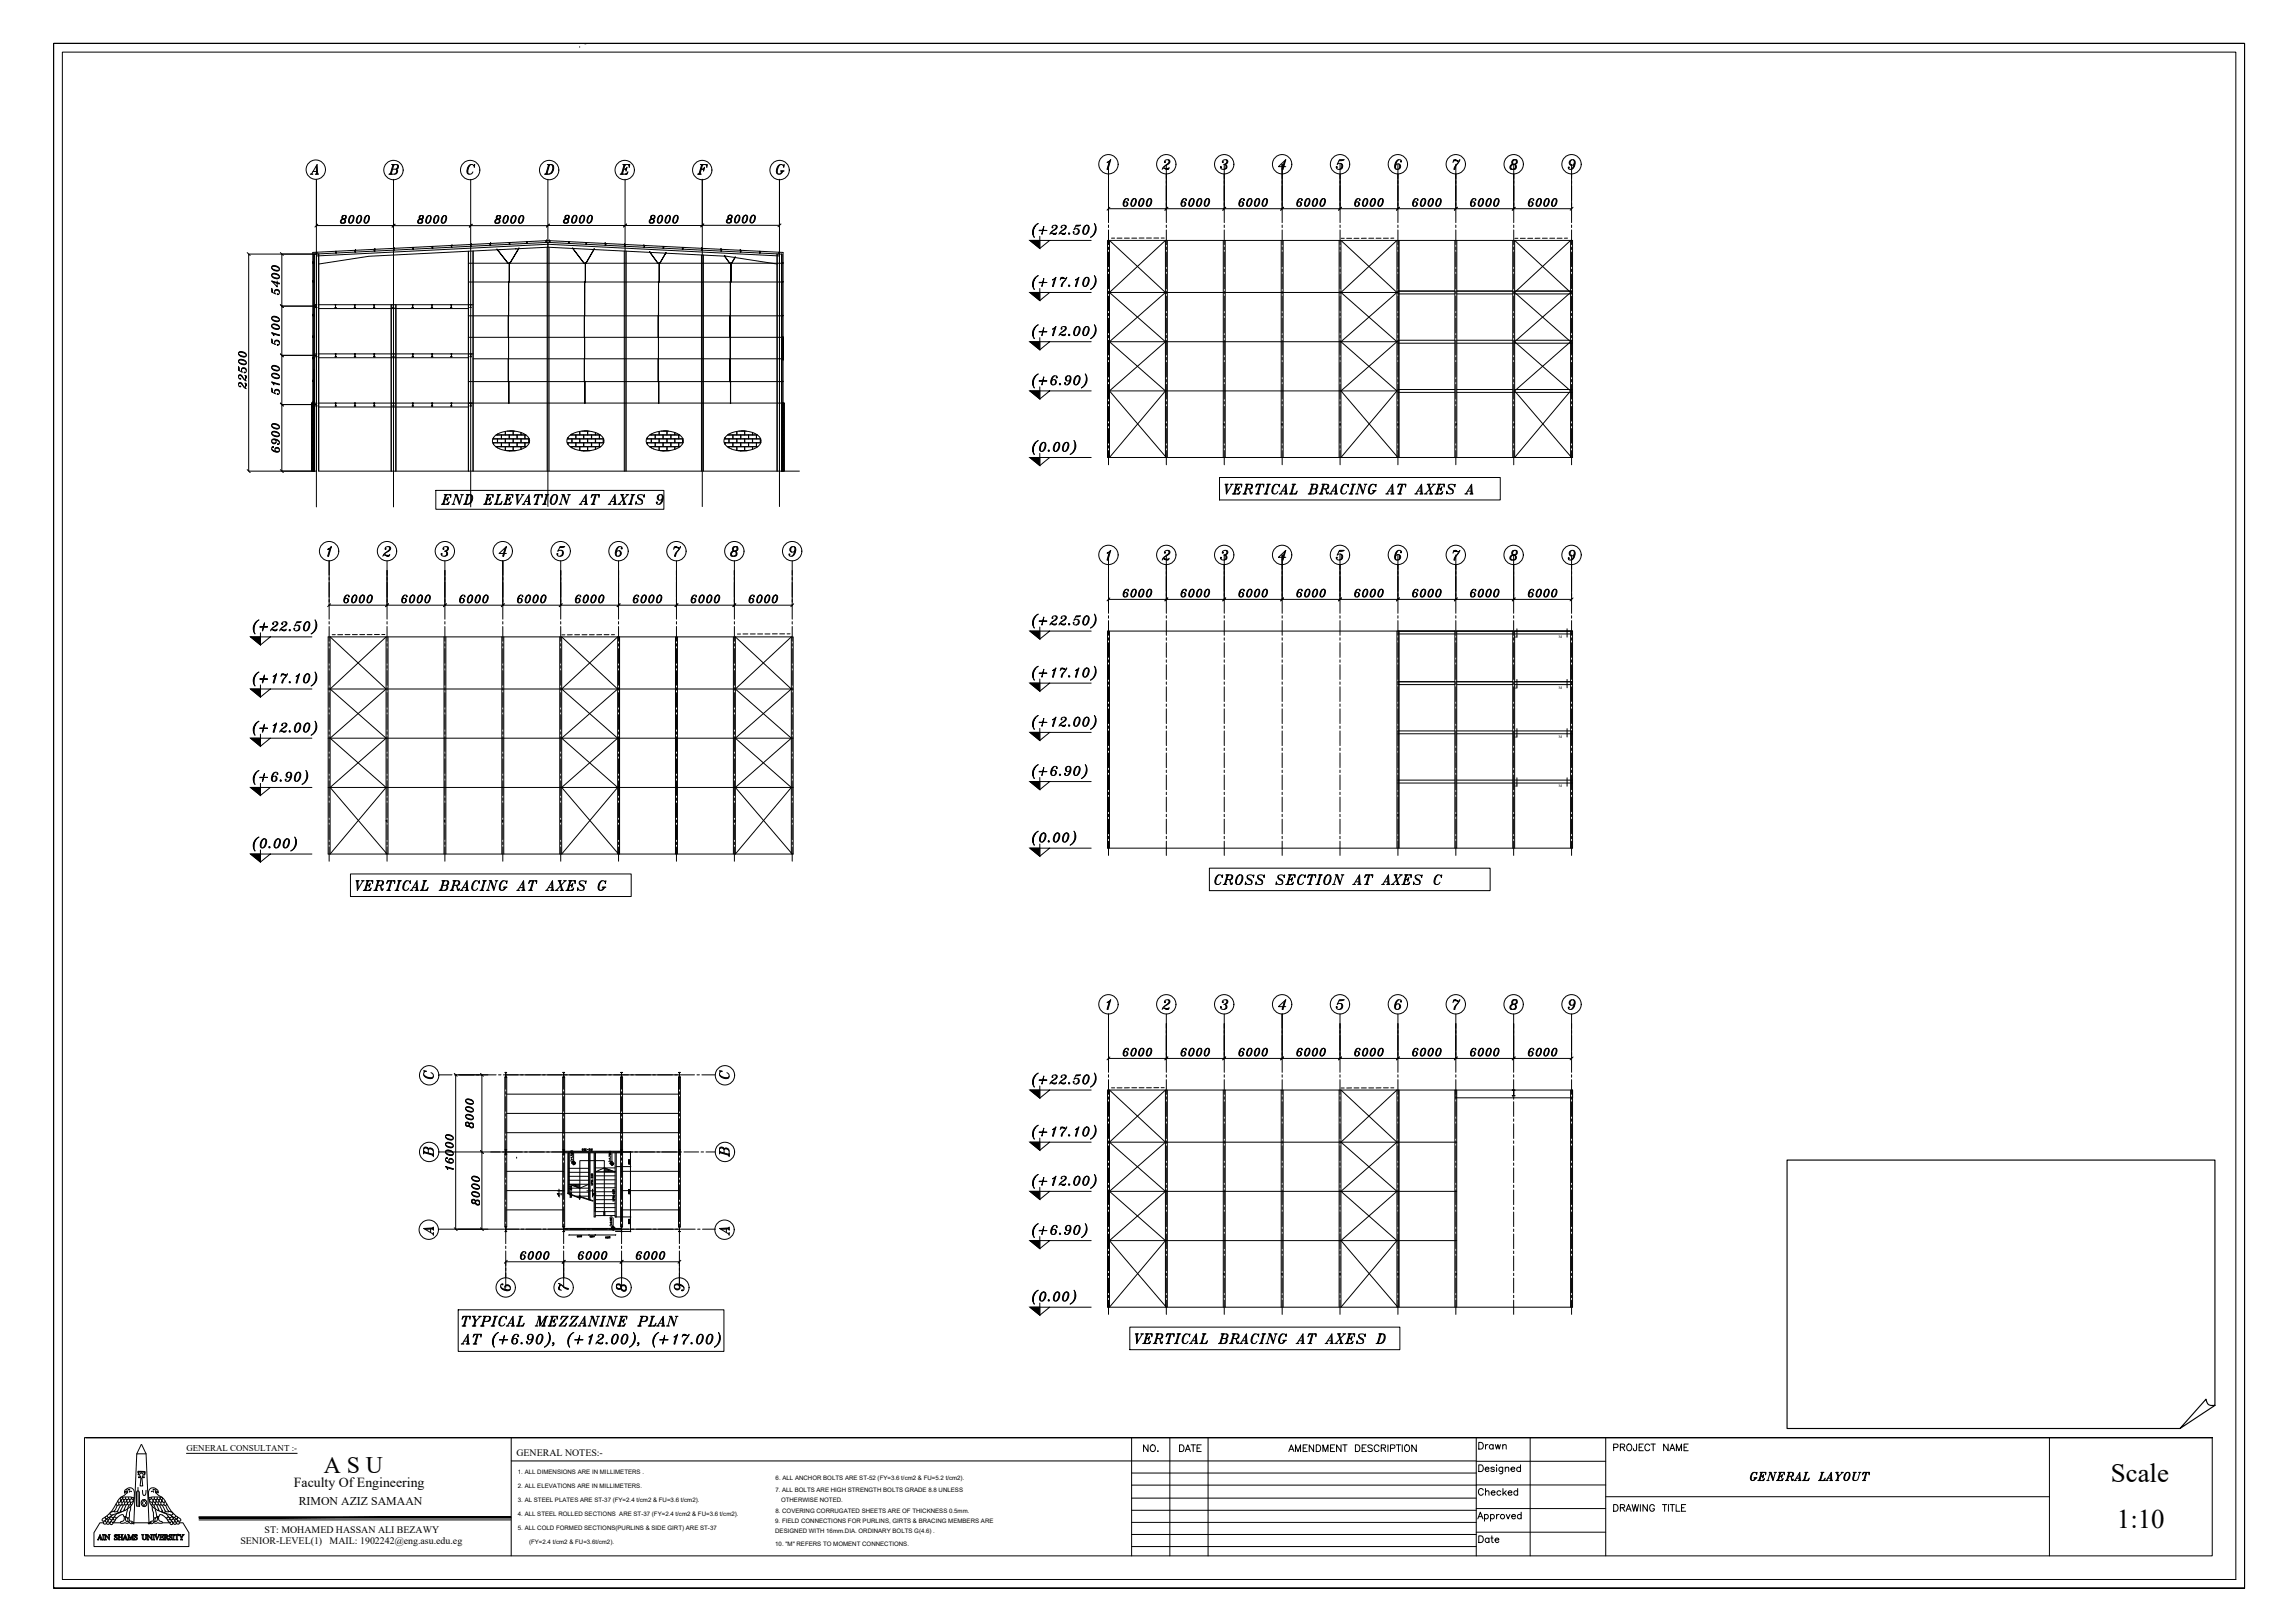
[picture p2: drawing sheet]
<svg xmlns="http://www.w3.org/2000/svg" width="1189mm" height="841mm" viewBox="0 0 1189 841" stroke-linecap="round" stroke-linejoin="round" font-family="sans-serif">
<defs><g id="words">
<g font-size="13.9">
<text x="1094" y="768">Scale</text>
<text x="1097" y="792">1:10</text>
</g>
<text font-size="12.3" x="168" y="763">A S U</text>
<g font-size="11.9">
<text x="534" y="151">(+17.10)</text>
<text x="131" y="330">(+22.50)</text>
<text x="534" y="379">(+12.00)</text>
<text x="131" y="408">(+6.90)</text>
<text x="534" y="592">(+17.10)</text>
</g>
<g font-size="11.5">
<text x="534" y="124">(+22.50)</text>
<text x="534" y="177">(+12.00)</text>
<text x="534" y="202">(+6.90)</text>
<text x="534" y="327">(+22.50)</text>
<text x="534" y="353">(+17.10)</text>
<text x="131" y="357">(+17.10)</text>
<text x="131" y="382">(+12.00)</text>
<text x="534" y="405">(+6.90)</text>
<text x="534" y="564">(+22.50)</text>
<text x="534" y="617">(+12.00)</text>
<text x="534" y="642">(+6.90)</text>
</g>
<text font-size="9.3" x="372" y="601">B</text>
<g font-size="8.8">
<text x="201" y="91">B</text>
<text x="281" y="91">D</text>
<text x="320" y="91">E</text>
<text x="361" y="91">F</text>
<text x="634" y="257">VERTICAL BRACING AT AXES A</text>
<text x="228" y="262">END ELEVATION AT AXIS 9</text>
<text x="629" y="460">CROSS SECTION AT AXES C</text>
<text x="183" y="462">VERTICAL BRACING AT AXES G</text>
<text x="587" y="697">VERTICAL BRACING AT AXES D</text>
</g>
<text font-size="8.4" x="765" y="790">Approved</text>
<g font-size="7.9">
<text x="219" y="560">C</text>
<text x="372" y="560">C</text>
<text x="219" y="641">A</text>
<text x="372" y="641">A</text>
<text x="906" y="768">GENERAL LAYOUT</text>
</g>
<text font-size="7.5" x="319" y="670">8</text>
<text font-size="7.2" x="152" y="770">Faculty Of Engineering</text>
<g font-size="7.1">
<text x="259" y="670">6</text>
<text x="289" y="670">7</text>
<text x="349" y="670">9</text>
<text x="592" y="754">NO.</text>
<text x="610" y="754">DATE</text>
<text x="667" y="754">AMENDMENT DESCRIPTION</text>
<text x="766" y="752">Drawn</text>
<text x="765" y="776">Checked</text>
<text x="766" y="800">Date</text>
</g>
<g font-size="6.6">
<text x="835" y="753">PROJECT NAME</text>
<text x="835" y="784">DRAWING TITLE</text>
</g>
<text font-size="6.1" x="155" y="780">RIMON AZIZ SAMAAN</text>
<text font-size="5.7" x="50" y="799">AIN SHAMS UNIVERSITY</text>
<g font-size="5.1">
<text x="268" y="755">GENERAL NOTES:-</text>
<text x="137" y="794">ST: MOHAMED HASSAN ALI BEZAWY</text>
<text x="125" y="800">SENIOR-LEVEL(1)</text>
<text x="171" y="800">MAIL: 1902242@eng.asu.edu.eg</text>
</g>
<text font-size="4.6" x="97" y="752">GENERAL CONSULTANT :-</text>
<g font-size="3.2">
<text x="268" y="764">1. ALL DIMENSIONS ARE IN MILLIMETERS .</text>
<text x="402" y="767">6. ALL ANCHOR BOLTS ARE ST-52 (FY=3.6 t/cm2 &amp; FU=5.2 t/cm2).</text>
<text x="268" y="771">2. ALL ELEVATIONS ARE IN MILLIMETERS.</text>
<text x="402" y="773">7. ALL BOLTS ARE HIGH STRENGTH BOLTS GRADE 8.8 UNLESS</text>
<text x="268" y="778">3. AL STEEL PLATES ARE ST-37 (FY=2.4 t/cm2 &amp; FU=3.6 t/cm2).</text>
<text x="405" y="778">OTHERWISE NOTED.</text>
<text x="268" y="786">4. ALL STEEL ROLLED SECTIONS ARE ST-37 (FY=2.4 t/cm2 &amp; FU=3.6 t/cm2).</text>
<text x="402" y="784">8. COVERING CORRUGATED SHEETS ARE OF THICKNESS 0.5mm.</text>
<text x="402" y="789">9. FIELD CONNECTIONS FOR PURLINS, GIRTS &amp; BRACING MEMBERS ARE</text>
<text x="268" y="793">5. ALL COLD FORMED SECTIONS(PURLINS &amp; SIDE GIRT) ARE ST-37</text>
<text x="402" y="794">DESIGNED WITH 16mm.DIA. ORDINARY BOLTS G(4.6) .</text>
<text x="274" y="800">(FY=2.4 t/cm2 &amp; FU=3.6t/cm2).</text>
<text x="402" y="801">10. &quot;M&quot; REFERS TO MOMENT CONNECTIONS.</text>
</g>
<g font-size="2">
<text x="785" y="331">M</text>
<text x="808" y="331">M</text>
<text x="785" y="357">M</text>
<text x="808" y="357">M</text>
<text x="785" y="382">M</text>
<text x="808" y="382">M</text>
<text x="785" y="408">M</text>
<text x="808" y="408">M</text>
</g>
<g font-size="1.7">
<text x="292" y="618" transform="rotate(180 292 618)">B</text>
<text x="309" y="618" transform="rotate(180 309 618)">B</text>
</g>
</g></defs>
<!-- layer: PORTAL FRAME -->
<g fill="none" stroke="#000" stroke-width=".52">
<path d="M164 93v170M204 93v170M244 93v170M284 93v170M324 93v151M364 93v170M404 93v170M574 85v7M574 94v1M574 96v8M604 85v7M604 94v1"/>
<path d="M604 96v8M634 85v7M634 94v1M634 96v8M664 85v7M664 94v1M664 96v8M694 85v7M694 94v1M694 96v8M724 85v7M724 94v1"/>
<path d="M724 96v8M754 85v7M754 94v1M754 96v8M784 85v7M784 94v1M784 96v8M814 85v7M814 94v1M814 96v8M574 105v1M574 108v7"/>
<path d="M574 117v1M574 119v8M604 105v1M604 108v7M604 117v1M604 119v8M634 105v1M634 108v7M634 117v1M634 119v8M664 105v1M664 108v7"/>
<path d="M664 117v1M664 119v8M694 105v1M694 108v7M694 117v1M694 119v8M724 105v1M724 108v7M724 117v1M724 119v8M754 105v1M754 108v7"/>
<path d="M754 117v1M754 119v8M784 105v1M784 108v7M784 117v1M784 119v8M814 105v1M814 108v7M814 117v1M814 119v8M163 132v112M163 133h.1"/>
<path d="M163 132v112v-52M164 133l120-6 120 6M165 132v112M243 130v114M243 136h163M245 130v114M257 129l6 8zM259 129h.1M264 136h.1M264 136v10zM267 129h.1M269 129l-5 7z"/>
<path d="M284 128v116M284 126v2l-93 5-26 4M284 128l93 5 26 4M284 126l-121 6M284 126l121 6v112M285 128v116M297 129l6 8zM297 129h.1M303 136h.1M303 136v10zM304 136h.1M308 129h.1"/>
<path d="M308 129l-4 7zM324 130v114M325 130v114M337 130l4 7zM337 131h.1M341 136h.1M342 136h.1M342 136v10zM345 131h.1M345 131l-3 6zM364 132v112M365 132v112"/>
<path d="M375 133l3 4zM376 133h.1M378 136h.1M379 136h.1M379 136v10zM381 133h.1M381 133l-2 3zM403 132v112M405 133h.1M574 125h241v112h-241zM574 128v1M574 131v7"/>
<path d="M574 139v2M575 125v112M576 123h2M579 123h2M583 123h2M587 123h2M590 123h3M594 123h3M598 123h3M602 123h1M604 125v112M604 128v1"/>
<path d="M604 131v7M604 139v2M605 125v112M634 125v112M634 128v1M634 131v7M634 139v2M635 125v112M664 125v112M664 128v1M664 131v7M664 139v2"/>
<path d="M665 125v112M694 125v112M694 128v1M694 131v7M694 139v2M695 125v112M695 123h2M698 123h2M702 123h2M708 123h-2M709 123h3M713 123h3"/>
<path d="M717 123h3M722 123h-1M724 125v112M724 128v1M724 131v7M724 139v2M725 125v112M754 125v112M754 128v1M754 131v7M754 139v2M755 125v112"/>
<path d="M784 125v112M784 128v1M784 131v7M784 139v2M785 125v112M785 123h2M788 123h2M792 123h2M798 123h-2M799 123h3M803 123h3M807 123h3"/>
<path d="M812 123h-1M814 125v112M814 128v1M814 131v7M814 139v2M165 158h80M165 160h78M203 158v86M205 158v86M243 146h163M263 146h.1M264 146v18z"/>
<path d="M264 146h.1M303 146h.1M303 146v18zM341 146h.1M341 146v18zM342 146h.1M378 146h.1M378 146l1 18zM379 146h.1M574 152h150M574 142v8M574 151v1"/>
<path d="M574 153v8M604 142v8M604 151v1M604 153v8M634 142v8M634 151v1M634 153v8M664 142v8M664 151v1M664 153v8M694 142v8M694 151v1"/>
<path d="M694 153v8M724 142v8M724 151v1M724 153v8M724 152h30M724 151h30M754 142v8M754 151v1M754 153v8M755 152h29M755 151h29M784 142v8"/>
<path d="M784 151v1M784 153v8M785 152h30M785 151h30M814 142v8M814 151v1M814 153v8M243 175h163M243 164h163M263 163v12zM264 175v11zM303 163v12z"/>
<path d="M303 175v11zM341 163v12zM341 175v11zM378 163v12zM378 175v11zM406 175v12zM574 177h150M574 162v2M574 165v8M574 174v1M574 176v8M604 162v2"/>
<path d="M604 165v8M604 174v1M604 176v8M634 162v2M634 165v8M634 174v1M634 176v8M664 162v2M664 165v8M664 174v1M664 176v8M694 162v2"/>
<path d="M694 165v8M694 174v1M694 176v8M724 162v2M724 165v8M724 174v1M724 178h30M754 176h-30v8M754 162v2M754 165v8M754 174v1M754 176v8"/>
<path d="M755 178h29M755 176h29M784 162v2M784 165v8M784 174v1M784 176v8M785 178h30M785 176h30M814 162v2M814 165v8M814 174v1M814 176v8"/>
<path d="M165 183h80M165 185h78M243 198h163M245 186h161M263 198h.1M263 186v12zM264 198v11zM264 198h.1M303 198h.1M303 186v12zM303 198v11zM341 198h.1"/>
<path d="M341 186v12zM341 198v11zM378 198h.1M378 186v12zM379 198v11zM379 198h.1M404 186h.1M574 185v1M574 188v7M574 197v1M574 199v8M604 185v1"/>
<path d="M604 188v7M604 197v1M604 199v8M634 185v1M634 188v7M634 197v1M634 199v8M664 185v1M664 188v7M664 197v1M664 199v8M694 185v1"/>
<path d="M694 188v7M694 197v1M694 199v8M724 185v1M724 188v7M724 197v1M724 199v8M754 185v1M754 188v7M754 197v1M754 199v8M784 185v1"/>
<path d="M784 188v7M784 197v1M784 199v8M814 185v1M814 188v7M814 197v1M814 199v8M161 209h2v35h-2zM163 209h-1v-78l122-6 122 6v78h-1M165 209h80M165 211h78M243 209h163"/>
<path d="M264 209h.1M303 209h.1M341 209h.1M379 209h.1M405 209h1v35h-1zM574 203h150M574 208v1M574 211v7M574 219v2M604 208v1M604 211v7M604 219v2"/>
<path d="M634 208v1M634 211v7M634 219v2M664 208v1M664 211v7M664 219v2M694 208v1M694 211v7M694 219v2M724 208v1M724 211v7M724 219v2"/>
<path d="M724 203h30M724 202h30M754 208v1M754 211v7M754 219v2M755 203h29M755 202h29M784 208v1M784 211v7M784 219v2M785 203h30M785 202h30"/>
<path d="M814 208v1M814 211v7M814 219v2M574 222v8M574 231v1M574 233v8M604 222v8M604 231v1M604 233v8M634 222v8M634 231v1M634 233v8"/>
<path d="M664 222v8M664 231v1M664 233v8M694 222v8M694 231v1M694 233v8M724 222v8M724 231v1M724 233v8M754 222v8M754 231v1M754 233v8"/>
<path d="M784 222v8M784 231v1M784 233v8M814 222v8M814 231v1M814 233v8M165 244h249M226 254h118v10h-118zM632 247h146v12h-146zM171 291v7M171 299v2M201 291v7"/>
<path d="M201 299v2M231 291v7M231 299v2M261 291v7M261 299v2M291 291v7M291 299v2M321 291v7M321 299v2M351 291v7M351 299v2M381 291v7"/>
<path d="M381 299v2M411 291v7M411 299v2M574 288v7M574 296v1M574 299v7M604 288v7M604 296v1M604 299v7M634 288v7M634 296v1M634 299v7"/>
<path d="M664 288v7M664 296v1M664 299v7M694 288v7M694 296v1M694 299v7M724 288v7M724 296v1M724 299v7M754 288v7M754 296v1M754 299v7"/>
<path d="M784 288v7M784 296v1M784 299v7M814 288v7M814 296v1M814 299v7M171 302v7M171 311v1M171 313v8M201 302v7M201 311v1M201 313v8"/>
<path d="M231 302v7M231 311v1M231 313v8M261 302v7M261 311v1M261 313v8M291 302v7M291 311v1M291 313v8M321 302v7M321 311v1M321 313v8"/>
<path d="M351 302v7M351 311v1M351 313v8M381 302v7M381 311v1M381 313v8M411 302v7M411 311v1M411 313v8M574 308v1M574 310v8M574 319v1"/>
<path d="M604 308v1M604 310v8M604 319v1M634 308v1M634 310v8M634 319v1M664 308v1M664 310v8M664 319v1M694 308v1M694 310v8M694 319v1"/>
<path d="M724 308v1M724 310v8M724 319v1M754 308v1M754 310v8M754 319v1M784 308v1M784 310v8M784 319v1M814 308v1M814 310v8M814 319v1"/>
<path d="M170 330h241v113h-241zM171 322v1M171 325v7M171 334v1M171 336v8M171 330v113M172 329h2M175 329h3M179 329h2M183 329h2M186 329h3M190 329h3"/>
<path d="M194 329h3M198 329h1M200 330v113M201 322v1M201 325v7M201 334v1M201 336v8M201 330v113M230 330v113M231 322v1M231 325v7M231 334v1"/>
<path d="M231 336v8M231 330v113M260 330v113M261 322v1M261 325v7M261 334v1M261 336v8M261 330v113M290 330v113M291 322v1M291 325v7M291 334v1"/>
<path d="M291 336v8M291 330v113M291 329h2M297 329h-3M298 329h2M302 329h2M305 329h3M312 329h-3M313 329h3M317 329h1M320 330v113M321 322v1"/>
<path d="M321 325v7M321 334v1M321 336v8M321 330v113M350 330v113M351 322v1M351 325v7M351 334v1M351 336v8M351 330v113M380 330v113M381 322v1"/>
<path d="M381 325v7M381 334v1M381 336v8M381 330v113M382 329h2M385 329h3M389 329h2M393 329h2M396 329h3M400 328h3M404 328h3M408 328h1"/>
<path d="M410 330v113M411 322v1M411 325v7M411 334v1M411 336v8M574 327h241v113h-241zM574 322v7M574 330v2M574 333v8M575 327v113M604 322v7M604 330v2"/>
<path d="M604 333v8M634 322v7M634 330v2M634 333v8M664 322v7M664 330v2M664 333v8M694 322v7M694 330v2M694 333v8M724 327v113M724 322v7"/>
<path d="M724 330v2M724 333v8M724 327h30v113M724 329h30M725 327v113M754 322v7M754 330v2M754 333v8M755 329h29M784 322v7M784 330v2M784 333v8"/>
<path d="M785 329h30M786 326v4M812 326v4M814 327v113M814 322v7M814 330v2M814 333v8M815 327h-30v113M170 357h241M171 345v1M171 348v7M171 356v2"/>
<path d="M171 359v8M201 345v1M201 348v7M201 356v2M201 359v8M231 345v1M231 348v7M231 356v2M231 359v8M261 345v1M261 348v7M261 356v2"/>
<path d="M261 359v8M291 345v1M291 348v7M291 356v2M291 359v8M321 345v1M321 348v7M321 356v2M321 359v8M351 345v1M351 348v7M351 356v2"/>
<path d="M351 359v8M381 345v1M381 348v7M381 356v2M381 359v8M411 345v1M411 348v7M411 356v2M411 359v8M574 342v1M574 344v8M574 353v2"/>
<path d="M574 356v8M604 342v1M604 344v8M604 353v2M604 356v8M634 342v1M634 344v8M634 353v2M634 356v8M664 342v1M664 344v8M664 353v2"/>
<path d="M664 356v8M694 342v1M694 344v8M694 353v2M694 356v8M724 342v1M724 344v8M724 353v2M724 356v8M724 355h30M724 353h30M754 342v1"/>
<path d="M754 344v8M754 353v2M754 356v8M755 355h29M755 353h29M784 342v1M784 344v8M784 353v2M784 356v8M785 355h30M785 353h30M786 352v4"/>
<path d="M812 352v4M814 342v1M814 344v8M814 353v2M814 356v8M171 368v1M171 370v8M171 379v1M201 368v1M201 370v8M201 379v1M231 368v1"/>
<path d="M231 370v8M231 379v1M261 368v1M261 370v8M261 379v1M291 368v1M291 370v8M291 379v1M321 368v1M321 370v8M321 379v1M351 368v1"/>
<path d="M351 370v8M351 379v1M381 368v1M381 370v8M381 379v1M411 368v1M411 370v8M411 379v1M574 365v1M574 367v8M574 376v1M574 379v7"/>
<path d="M604 365v1M604 367v8M604 376v1M604 379v7M634 365v1M634 367v8M634 376v1M634 379v7M664 365v1M664 367v8M664 376v1M664 379v7"/>
<path d="M694 365v1M694 367v8M694 376v1M694 379v7M724 365v1M724 367v8M724 376v1M754 379h-30v7M754 365v1M754 367v8M754 376v1M754 379v7"/>
<path d="M755 379h29M784 365v1M784 367v8M784 376v1M784 379v7M785 379h30M786 378v4M812 378v4M814 365v1M814 367v8M814 376v1M814 379v7"/>
<path d="M170 383h241M171 382v7M171 391v1M171 393v8M201 382v7M201 391v1M201 393v8M231 382v7M231 391v1M231 393v8M261 382v7M261 391v1"/>
<path d="M261 393v8M291 382v7M291 391v1M291 393v8M321 382v7M321 391v1M321 393v8M351 382v7M351 391v1M351 393v8M381 382v7M381 391v1"/>
<path d="M381 393v8M411 382v7M411 391v1M411 393v8M574 388v1M574 390v8M574 399v1M604 388v1M604 390v8M604 399v1M634 388v1M634 390v8"/>
<path d="M634 399v1M664 388v1M664 390v8M664 399v1M694 388v1M694 390v8M694 399v1M724 388v1M724 390v8M724 399v1M724 380h30M754 388v1"/>
<path d="M754 390v8M754 399v1M755 380h29M784 388v1M784 390v8M784 399v1M785 380h30M814 388v1M814 390v8M814 399v1M170 408h241M171 402v1"/>
<path d="M171 405v7M171 414v1M171 416v8M201 402v1M201 405v7M201 414v1M201 416v8M231 402v1M231 405v7M231 414v1M231 416v8M261 402v1"/>
<path d="M261 405v7M261 414v1M261 416v8M291 402v1M291 405v7M291 414v1M291 416v8M321 402v1M321 405v7M321 414v1M321 416v8M351 402v1"/>
<path d="M351 405v7M351 414v1M351 416v8M381 402v1M381 405v7M381 414v1M381 416v8M411 402v1M411 405v7M411 414v1M411 416v8M574 402v7"/>
<path d="M574 411v1M574 413v8M604 402v7M604 411v1M604 413v8M634 402v7M634 411v1M634 413v8M664 402v7M664 411v1M664 413v8M694 402v7"/>
<path d="M694 411v1M694 413v8M724 402v7M724 411v1M724 413v8M724 406h30M724 404h30M754 402v7M754 411v1M754 413v8M755 406h29M755 404h29"/>
<path d="M784 402v7M784 411v1M784 413v8M785 406h30M785 404h30M786 403v4M812 403v4M814 402v7M814 411v1M814 413v8M171 425v1M171 427v8"/>
<path d="M171 436v2M171 439v7M201 425v1M201 427v8M201 436v2M201 439v7M231 425v1M231 427v8M231 436v2M231 439v7M261 425v1M261 427v8"/>
<path d="M261 436v2M261 439v7M291 425v1M291 427v8M291 436v2M291 439v7M321 425v1M321 427v8M321 436v2M321 439v7M351 425v1M351 427v8"/>
<path d="M351 436v2M351 439v7M381 425v1M381 427v8M381 436v2M381 439v7M411 425v1M411 427v8M411 436v2M411 439v7M574 422v1M574 424v8"/>
<path d="M574 433v2M574 436v7M604 422v1M604 424v8M604 433v2M604 436v7M634 422v1M634 424v8M634 433v2M634 436v7M664 422v1M664 424v8"/>
<path d="M664 433v2M664 436v7M694 422v1M694 424v8M694 433v2M694 436v7M724 422v1M724 424v8M724 433v2M724 436v7M754 422v1M754 424v8"/>
<path d="M754 433v2M754 436v7M755 440v-113h29v113M784 422v1M784 424v8M784 433v2M784 436v7M814 422v1M814 424v8M814 433v2M814 436v7M182 453h145v12h-145z"/>
<path d="M627 450h145v12h-145zM574 525v8M574 534v1M574 537v7M604 525v8M604 534v1M604 537v7M634 525v8M634 534v1M634 537v7M664 525v8M664 534v1"/>
<path d="M664 537v7M694 525v8M694 534v1M694 537v7M724 525v8M724 534v1M724 537v7M754 525v8M754 534v1M754 537v7M784 525v8M784 534v1"/>
<path d="M784 537v7M814 525v8M814 534v1M814 537v7M227 557h7M236 557h1M238 557h8M247 557h1M249 557h8M258 557h2M261 557h91v7M262 558v78"/>
<path d="M262 557v7M263 558v78M292 558v78M292 557v7M293 558v78M322 558v78M322 557v7M323 558v78M352 558v78M352 557h8M353 558v78M361 557h1"/>
<path d="M364 557h7M574 546v1M574 548v8M574 557v1M574 559v8M604 546v1M604 548v8M604 557v1M604 559v8M634 546v1M634 548v8M634 557v1"/>
<path d="M634 559v8M664 546v1M664 548v8M664 557v1M664 559v8M694 546v1M694 548v8M694 557v1M694 559v8M724 546v1M724 548v8M724 557v1"/>
<path d="M724 559v8M754 546v1M754 548v8M754 557v1M754 559v8M784 546v1M784 548v8M784 557v1M784 559v8M814 546v1M814 548v8M814 557v1"/>
<path d="M814 559v8M262 566v1M262 568v8M262 577v1M262 580v7M263 577h89M292 566v1M292 568v8M292 577v1M292 580v7M322 566v1M322 568v8"/>
<path d="M322 577v1M322 580v7M352 566v1h-89M352 568v8M352 577v1M352 580v7M574 565h241v112h-241zM574 568v2M574 571v8M574 580v1M575 565v112M576 564h2"/>
<path d="M579 564h2M585 564h-2M587 564h2M590 564h3M594 564h3M598 564h3M602 564h1M604 565v112M604 568v2M604 571v8M604 580v1M605 565v112"/>
<path d="M634 565v112M634 568v2M634 571v8M634 580v1M635 565v112M664 565v112M664 568v2M664 571v8M664 580v1M665 565v112M694 565v112M694 568v2"/>
<path d="M694 571v8M694 580v1M695 565v112M695 564h2M700 564h-2M702 564h2M706 564h2M709 564h3M716 564h-3M717 564h3M721 564h1M724 565v112"/>
<path d="M724 568v2M724 571v8M724 580v1M725 565v112M754 565v112M754 568v2M754 571v8M754 580v1M754 569h61M755 565v112M784 565h1zM784 568h1z"/>
<path d="M784 565v3zM784 568v2M784 571v8M784 580v1M814 565v112M814 568v2M814 571v8M814 580v1M227 597h35M262 589v1M262 591v8M262 600v1"/>
<path d="M263 597h89M263 587h89M263 597h8M272 597h1M274 597h8M283 597h2M286 597h8M292 589v1M292 591v8M292 600v1M295 597h1M297 597h8"/>
<path d="M306 597h1M309 597h7M318 597h1M320 597h8M322 589v1M322 591v8M322 600v1M329 597h1M332 597h7M341 597h1M343 597h8M352 597h1"/>
<path d="M352 589v1M352 591v8M352 600v1M354 597h8M363 597h2M366 597h5M574 592h181M574 582v8M574 591v1M574 594v7M604 582v8M604 591v1"/>
<path d="M604 594v7M634 582v8M634 591v1M634 594v7M664 582v8M664 591v1M664 594v7M694 582v8M694 591v1M694 594v7M724 582v8M724 591v1"/>
<path d="M724 594v7M754 582v8M754 591v1M754 594v7M784 582v8M784 591v1M784 594v7M814 582v8M814 591v1M814 594v7M262 603v7M262 611v2"/>
<path d="M262 614v8M263 617h29M263 607h29M292 603v7M292 611v2M292 614v8M322 603v7M322 611v2M322 614v8M322 617h30M322 607h30M352 603v7"/>
<path d="M352 611v2M352 614v8M574 617h181M574 603v1M574 605v8M574 614v1M574 617v7M604 603v1M604 605v8M604 614v1M604 617v7M634 603v1"/>
<path d="M634 605v8M634 614v1M634 617v7M664 603v1M664 605v8M664 614v1M664 617v7M694 603v1M694 605v8M694 614v1M694 617v7M724 603v1"/>
<path d="M724 605v8M724 614v1M724 617v7M754 603v1M754 605v8M754 614v1M754 617v7M784 603v1M784 605v8M784 614v1M784 617v7M814 603v1"/>
<path d="M814 605v8M814 614v1M814 617v7M227 637h125M262 623v1M262 625v8M262 634v2M262 637v7M263 627h29M292 623v1M292 625v8M292 634v2"/>
<path d="M292 637v7M305 640h3M322 623v1M322 625v8M322 634v2M322 637v7M322 627h30M352 623v1M352 625v8M352 634v2M352 637v7M353 637h7"/>
<path d="M362 637h1M364 637h7M574 625v2M574 628v8M574 637v1M574 639v8M604 625v2M604 628v8M604 637v1M604 639v8M634 625v2M634 628v8"/>
<path d="M634 637v1M634 639v8M664 625v2M664 628v8M664 637v1M664 639v8M694 625v2M694 628v8M694 637v1M694 639v8M724 625v2M724 628v8"/>
<path d="M724 637v1M724 639v8M754 625v2M754 628v8M754 637v1M754 639v8M784 626v1M784 628v8M784 637v1M784 639v8M814 625v2M814 628v8"/>
<path d="M814 637v1M814 639v8M262 646v1M262 648v8M262 657v1M262 660v7M292 646v1M292 648v8M292 657v1M292 660v7M322 646v1M322 648v8"/>
<path d="M322 657v1M322 660v7M352 646v1M352 648v8M352 657v1M352 660v7M574 643h181M574 648v2M574 651v7M574 660v1M604 648v2M604 651v7"/>
<path d="M604 660v1M634 648v2M634 651v7M634 660v1M664 648v2M664 651v7M664 660v1M694 648v2M694 651v7M694 660v1M724 648v2M724 651v7"/>
<path d="M724 660v1M754 648v2M754 651v7M754 660v1M784 648v2M784 651v7M784 660v1M814 648v2M814 651v7M814 660v1M237 679h138v21h-138zM574 662v8"/>
<path d="M574 671v1M574 674v7M604 662v8M604 671v1M604 674v7M634 662v8M634 671v1M634 674v7M664 662v8M664 671v1M664 674v7M694 662v8"/>
<path d="M694 671v1M694 674v7M724 662v8M724 671v1M724 674v7M754 662v8M754 671v1M754 674v7M784 662v8M784 671v1M784 674v7M814 662v8"/>
<path d="M814 671v1M814 674v7M586 688h139v11h-139z"/>
</g>
<!-- layer: 0 -->
<g fill="none" stroke="#000" stroke-width=".52">
<path d="M28 22h1135v801v-801h-1135v801h1135h-1135zM32 27h1127v791h-1127zM165 116l-2 2M205 116l-2 2M245 116l-2 2M285 116l-2 2M292 115h2M293 114l-1 1M293 113h1l-1 1M293 112v1M293 112h2M293 113l-1 1 1 2"/>
<path d="M294 112h-1v1M294 113v1v1M294 113v2v1M294 112l1 1h-1l1 1a1.4 1.4 0 0 1-2 2 1.3 1.3 0 0 1-1-2l1-1M294 113h.1M295 112v1M297 112h1a2 2 0 0 1 1 2 2 2 0 0 1-3 1v-1zM297 112v1v2M298 112a3 3 0 0 0-1 4M298 112a3 3 0 0 1-1 4M299 112v2l-1 1M301 112h1a2 2 0 0 1 1 2 2 2 0 0 1-3 1z"/>
<path d="M301 112l-1 2 1 1M302 112a3 3 0 0 0-1 4M302 112a3 3 0 0 1-1 4M303 112v1l-1 2M305 112h1a2 2 0 0 1 1 2 2 2 0 0 1-3 1v-1zM305 112v1v2M306 112a3 3 0 0 0-1 4M306 112a3 3 0 0 1-1 4M307 112v2l-1 1M325 116l-2 2M337 115h2M337 114v1"/>
<path d="M337 113h1l-1 1M338 112v1M338 112h1v1M338 113l-1 1v2M338 113l1 2-1 1M339 112v1h-1l1 1a1.3 1.3 0 0 1-1 2 1.4 1.4 0 0 1-2-2l2-1M339 113h-1l1 1v1M341 112h1a2 2 0 0 1 1 2 2 2 0 0 1-2 1zM342 112l-1 2v1M342 112a3 3 0 0 0-1 4M343 112a3 3 0 0 1-1 4M343 112v1l-1 2"/>
<path d="M345 112h1a2 2 0 0 1 1 2 2 2 0 0 1-2 1v-1zM346 112l-1 1v2M346 112a3 3 0 0 0-1 4M347 112a3 3 0 0 1-1 4M347 112v2l-1 1M349 112h1a2 2 0 0 1 1 2 2 2 0 0 1-2 1zM350 112l-1 2v1M350 112a3 3 0 0 0-1 4M351 112a3 3 0 0 1-1 4M351 112v1l-1 2M364 117h-80M365 116l-2 2"/>
<path d="M405 116l-2 2M575 107l-1 2M605 107l-1 2M635 107l-1 2M665 107l-1 2M695 107l-1 2M725 107l-1 2M755 107l-1 2M785 107l-1 2M815 107l-1 2M128 131l2 1M145 131l2 1"/>
<path d="M539 122v7M544 125l-5 4-5-4h32M575 125l29 27-29 25 29 26-29 34M604 125l-29 27 29 25-29 26 29 34M695 125l29 27-29 25 29 26-29 34M724 125l-29 27 29 25-29 26 29 34M785 125l29 27-29 25 29 26-29 34M814 125l-29 27 29 25-29 26 29 34M145 158l2 1M539 149v7M544 152l-5 4-5-4h32M539 175v6"/>
<path d="M544 177l-5 4-5-4h32M145 183l2 2M145 209l2 1M162 209h-1M162 209l-1 1M163 209l-2 1M163 210l-2 1M163 210l-2 2M163 211l-2 1M163 212l-2 1M163 212l-2 2M163 213l-2 2"/>
<path d="M163 214l-2 1M163 214l-2 2M163 215l-2 1M163 216l-2 1M163 216l-2 2M163 217l-2 2M163 218l-2 1M163 218l-2 2M163 219l-2 1M163 220l-2 1M163 209l-2 2M163 211l-2 2"/>
<path d="M163 213l-2 1M163 215l-2 2M163 217l-2 1M163 219l-2 2M405 209h.1M406 209h-1M406 209l-1 1M406 210l-1 1M406 210l-1 2M406 211l-1 1M406 212l-1 1M406 212l-1 2"/>
<path d="M406 213l-1 1M406 214l-1 1M406 215l-1 1M406 216l-1 1M406 217l-1 1M406 218l-1 1M406 219l-1 1M406 220l-1 1M406 209l-1 2M406 211l-1 2M406 213l-1 2M406 215l-1 2"/>
<path d="M406 217l-1 2M406 219l-1 2M539 200v7M544 203l-5 4-5-4h32M163 221l-2 1M163 222l-2 1M163 223l-2 1M163 224l-2 1M163 225l-2 1M163 226l-2 1M163 227l-2 1M163 228l-2 1"/>
<path d="M163 229l-2 1M163 229l-2 2M163 230l-2 1M163 231l-2 1M163 231l-2 2M163 232l-2 1M163 233l-2 1M163 233l-2 2M163 234l-2 1M163 235l-2 1M163 235l-2 2M163 236l-2 1"/>
<path d="M163 237l-2 1M163 237l-2 2M163 238l-2 1M163 239l-2 1M163 239l-2 2M163 221l-2 2M163 223l-2 2M163 225l-2 2M163 227l-2 2M163 240l-2 1M255 227h19v2h-19M256 229v1"/>
<path d="M256 227h.1M257 231h16M257 232h16M257 225h16M258 227v2M258 232h.1M258 225h.1M259 233a4 4 0 0 1-4-4 4 4 0 0 1 4-5 13 13 0 0 1 15 3 5 5 0 0 1-5 6 17 17 0 0 1-10 0M260 225v2M260 229v2M262 224v1M262 227v2"/>
<path d="M262 232v1M262 232v1h6M263 234h4M263 223h4M264 225v2M264 229v2M264 234h.1M266 223v2M266 227v2M266 232v1M268 225v2M268 229v2"/>
<path d="M270 224v1M270 227v2M270 232v1M272 225v2M272 229v2M274 227v2M294 227h19v2h-19M294 229v1M294 227h.1M295 231h16M296 232h15M296 225h15"/>
<path d="M296 227v2M296 232h.1M296 225h.1M298 233a4 4 0 0 1-4-4 4 4 0 0 1 4-5 13 13 0 0 1 15 3 5 5 0 0 1-6 6 17 17 0 0 1-9 0M298 225v2M298 229v2M299 225v2M299 229v2M300 224v1M300 227v2M300 232v1M301 232v1h5"/>
<path d="M301 224v1M301 227v2M301 234h5M301 223h4M302 225v2M302 229v2M302 234h.1M303 225v2M303 229v2M303 234h.1M304 223v2M304 227v2"/>
<path d="M304 232v1M305 223v2M305 227v2M305 232v1M307 225v2M307 229v2M309 224v1M309 227v2M309 232v1M311 225v2M311 229v2M313 227v2"/>
<path d="M335 229h19M335 227h19M335 227h.1M335 229v1M336 227h.1M336 229v1M337 231h15M337 232h15M337 225h15M337 225h.1M337 227v2M337 232h.1"/>
<path d="M338 225h.1M338 227v2M338 232h.1M339 233a4 4 0 0 1-4-4 4 4 0 0 1 4-5 13 13 0 0 1 15 3 5 5 0 0 1-6 6 17 17 0 0 1-9 0M340 225v2M340 229v2M342 232v1h5M342 224v1M342 227v2M342 234h5M343 223h3M344 225v2"/>
<path d="M344 229v2M344 234h.1M346 223v2M346 227v2M346 232v1M348 225v2M348 229v2M350 224v1M350 227v2M350 232v1M352 225v2M352 229v2"/>
<path d="M354 227v2M375 229h19M375 227h19M376 229v1M376 227h.1M377 231h16M377 232h16M377 225h16M378 227v2M378 232h.1M378 225h.1M379 233a4 4 0 0 1-4-4 4 4 0 0 1 4-5 13 13 0 0 1 15 3 5 5 0 0 1-5 6 17 17 0 0 1-10 0"/>
<path d="M380 225v2M380 229v2M382 224v1M382 227v2M382 232v1M382 232v1h6M383 234h4M383 223h4M384 225v2M384 229v2M384 234h.1M386 223v2"/>
<path d="M386 227v2M386 232v1M388 225v2M388 229v2M390 224v1M390 227v2M390 232v1M392 225v2M392 229v2M394 227v2M406 221l-1 1M406 221l-1 2"/>
<path d="M406 222l-1 1M406 223l-1 1M406 224l-1 1M406 225l-1 1M406 225l-1 2M406 226l-1 1M406 227l-1 1M406 227l-1 2M406 228l-1 1M406 229l-1 1M406 229l-1 2M406 230l-1 1"/>
<path d="M406 231l-1 1M406 231l-1 2M406 232l-1 1M406 233l-1 1M406 233l-1 2M406 234l-1 1M406 235l-1 1M406 235l-1 2M406 236l-1 2M406 237l-1 1M406 237l-1 2M406 238l-1 1"/>
<path d="M406 239l-1 1M406 239l-1 2M406 223l-1 2M406 234l-1 2M406 236l-1 1M406 238l-1 2M406 240l-1 1M539 235v6M544 237l-5 4-5-4h32M604 220h.1M634 220h.1M664 220h.1"/>
<path d="M694 220h.1M725 220h.1M755 220h.1M785 220h.1M128 243l2 2M145 243l2 2M163 241l-2 1M163 241l-2 2M163 242l-2 1M163 243l-2 1M163 243l-1 1M163 244h.1"/>
<path d="M163 240l-2 2M163 242l-2 2M163 244h-1M406 244h.1M406 241l-1 1M406 241l-1 2M406 242l-1 1M406 243l-1 1M406 243v1M406 240l-1 2M406 242l-1 2M171 313l-1 1"/>
<path d="M201 313l-1 1M231 313l-1 1M261 313l-1 1M291 313l-1 1M321 313l-1 1M351 313l-1 1M381 313l-1 1M411 313l-1 1M575 310l-1 1M605 310l-1 1M635 310l-1 1M665 310l-1 1"/>
<path d="M695 310l-1 1M725 310l-1 1M755 310l-1 1M785 310l-1 1M815 310l-1 1M135 328v6M140 330l-5 4-5-4h32M171 330l29 27-29 26 29 25-29 35M200 330l-29 27 29 26-29 25 30 35M291 330l29 27-29 26 29 25-29 35M320 330l-29 27 29 26-29 25 30 35M381 330l29 27-29 26 29 25-29 35"/>
<path d="M410 330l-29 27 29 26-29 25 30 35M539 325v6M544 327l-5 4-5-4h32M135 355v6M140 357l-5 4-5-4h32M539 352v6M544 354l-5 4-5-4h32M539 377v7M544 380l-5 4-5-4h32M135 380v7M140 383l-5 4-5-4h32M135 406v6"/>
<path d="M140 408l-5 4-5-4h32M539 403v6M544 405l-5 4-5-4h32M200 426h.1M230 426h.1M260 426h.1M291 426h.1M321 426h.1M351 426h.1M381 426h.1M539 437v7M544 440l-5 4-5-4h32"/>
<path d="M725 423h.1M755 423h.1M785 423h.1M135 440v7M140 443l-5 4-5-4h32M235 556l2 2M249 556l2 2M575 548l-1 1M605 548l-1 1M635 548l-1 1M665 548l-1 1M695 548l-1 1"/>
<path d="M725 548l-1 1M755 548l-1 1M785 548l-1 1M815 548l-1 1M539 563v6M544 565l-5 4-5-4h32M575 565l29 27-29 25 29 26-29 34M604 565l-29 27 29 25-29 26 29 34M695 565l29 27-29 25 29 26-29 34M724 565l-29 27 29 25-29 26 29 34M754 565v4M815 565v4"/>
<path d="M249 596l2 2M539 590v6M544 592l-5 4-5-4h32M268 600h.1M539 615v7M544 617l-5 5-5-5h32M235 636l2 2M249 636l2 2M263 653l-2 2M293 653l-2 2M323 653l-2 2M353 653l-2 2"/>
<path d="M539 641v6M544 643l-5 4-5-4h32M539 675v7M544 677l-5 5-5-5h32M604 660h.1M634 660h.1M664 660h.1M694 660h.1M725 660h.1M755 660h.1M265 745v61M586 745v61"/>
<path d="M832 745v61M1062 745v61M1146 745h-1101h1101"/>
<circle cx="294" cy="113" r="1.1"/>
<circle cx="338" cy="113" r="1.1"/>
</g>
<!-- layer: CIRCULAR AXIS -->
<g fill="none" stroke="#000" stroke-width=".52">
<path d="M161 90h1M162 90l2-5 1 5M162 89h2M163 90h2M164 86v4M164 90h.1M165 90h.1M243 86l-1 2v2M244 85a4 4 0 0 0-1 5M246 86v-1v2a1.7 1.7 0 0 0-2-2 1.7 1.7 0 0 0-2 2 1.7 1.7 0 0 0 1 3 1.7 1.7 0 0 0 2-1M404 86l-1 2v2M404 85a4 4 0 0 0 0 5"/>
<path d="M404 89h2M405 89h.1M405 89l-1 1M405 89v1M406 86v-1v2a1.7 1.7 0 0 0-2-2 1.7 1.7 0 0 0-1 2 1.7 1.7 0 0 0 0 3 1.7 1.7 0 0 0 2 0l1-1M406 89h-1M574 84l2-1-2 5 1-4zM576 83l-2 5M604 84h-1a1.3 1.3 0 0 1 2-1 1.3 1.3 0 0 1 1 1l-3 2-1 2M605 83l1 1-3 2M606 83v1l-1 1M606 87h-3"/>
<path d="M606 87l-1 1-2-1 3 1M634 84h-1a1.3 1.3 0 0 1 2-1 1.3 1.3 0 0 1 1 1l-1 1M635 85a1.6 1.6 0 0 1 0 3 1.6 1.6 0 0 1-2-2v1M635 85v2l-1 1M635 83l1 1-2 1M635 86v1M636 83v2M666 84l-2 4h1l1-5-3 3h3M666 83l-1 5M694 83h3h-3l-1 2a1.6 1.6 0 0 1 3 0 1.8 1.8 0 0 1-2 3h-1v-1M694 83h2M695 85v1l-1 2"/>
<path d="M695 85l1 1-1 2M724 83l-1 3v1M725 83a4 4 0 0 0-1 5M725 85v2l-1 1M725 85v2M726 84v-1a2.2 2.2 0 0 0-2 0 2.2 2.2 0 0 0-1 3 1.5 1.5 0 0 0 1 2 1.5 1.5 0 0 0 2-1 1.5 1.5 0 0 0-2-2l-1 1M753 83v1M754 83h2h-2h-1h3h1l-3 5h-1l3-4M754 86v2M783 88h2M783 85v1v2M784 85h-1"/>
<path d="M784 83v2M784 83h2M784 85l-1 1v2M785 83l-1 1v1M785 85v2l-1 1M785 86v1M786 83v1l-1 1 1 1a1.7 1.7 0 0 1-2 2 1.7 1.7 0 0 1-1-2l1-1M786 85h-1M786 83v2M814 83v2M815 83l-1 1v2M815 83a4 4 0 0 1-1 5"/>
<path d="M816 85a1.4 1.4 0 0 1-2 1 1.4 1.4 0 0 1-1-2 1.4 1.4 0 0 1 2-1 2.3 2.3 0 0 1 2 2 2.3 2.3 0 0 1-2 2l-2 1v-1M816 83v2l-1 2M536 230v1l-1 3 1-3 2-3a5 5 0 0 0-2 8l-1-4M540 230l1-1a2.5 2.5 0 0 1 1 3 2.5 2.5 0 0 1-2 2l-1-1zM540 230l-1 2v1M541 229a4 4 0 0 0-1 5M541 229a4 4 0 0 1-1 5M542 230v1l-1 2M543 233l1 1zM543 233h.1M547 229h1a2.5 2.5 0 0 1 1 3 2.5 2.5 0 0 1-2 2 2.8 2.8 0 0 1 0-5zM547 230l-1 2v1"/>
<path d="M548 229a4 4 0 0 0-1 5M548 229a4 4 0 0 1-1 5M549 230v1l-1 2M551 230l2-1a2.5 2.5 0 0 1 1 3 2.5 2.5 0 0 1-3 2v-1zM552 230l-1 2v1M553 229a4 4 0 0 0-2 5M553 229a4 4 0 0 1-1 5M553 230l1 1-1 2M557 231v-3a5 5 0 0 1-2 8l2-3v-3v3l-1 1M170 285l2-2-2 5 1-4zM172 283l-2 5M200 284v1a1.3 1.3 0 0 1 1-2 1.3 1.3 0 0 1 1 2l-3 2-1 1"/>
<path d="M201 283l1 2-3 2M202 283v1l-1 2M202 288h-3M202 287l-1 1h-2h3M230 284v1a1.3 1.3 0 0 1 1-2 1.3 1.3 0 0 1 1 2l-1 1M231 286a1.6 1.6 0 0 1 0 2 1.6 1.6 0 0 1-2-1M231 286v1v1M231 283l1 1-2 2M231 286v2M232 283v2M262 284l-1 4 1-5-3 4h3M262 283l-1 5"/>
<path d="M290 284l3-1h-3l-1 3a1.6 1.6 0 0 1 3 0 1.6 1.6 0 0 1-1 2h-1l-1-1M290 283h2M291 285v2l-1 1M291 286l1 1-1 1M320 284l-1 2v2M321 283a4 4 0 0 0-1 5M321 285v2v1M321 286v2M322 284a2.2 2.2 0 0 0-2 0 2.2 2.2 0 0 0-1 2 1.5 1.5 0 0 0 1 2 1.5 1.5 0 0 0 2-1 1.5 1.5 0 0 0-2-2l-1 1M350 283l-1 2M350 283l2 1-1-1-2 1h3l1-1-3 5 1-2 1-1M351 286l-1 2"/>
<path d="M379 288h2M380 286l-1 1v1M380 285l1 1h-2M380 284v1M380 283h2M380 286l-1 1 1 1M381 283l-1 1v2M381 286v1v1M381 286v2M382 283v2l-1 1 1 1a1.7 1.7 0 0 1-2 1 1.7 1.7 0 0 1-1-1l1-1M382 285l-1 1M382 283v2"/>
<path d="M410 284v2M411 283l-1 1v2M411 283a4 4 0 0 1-1 5M412 285a1.4 1.4 0 0 1-2 1 1.4 1.4 0 0 1-1-2 1.4 1.4 0 0 1 2-1 2.3 2.3 0 0 1 2 2 2.3 2.3 0 0 1-2 3h-1l-1-1M412 284v1l-1 3M574 287l2-2-2 5 1-4zM576 285l-2 5M604 286l-1 1a1.4 1.4 0 0 1 2-2 1.3 1.3 0 0 1 1 2l-3 2-1 1M605 285l1 2-3 2M606 285v1l-1 2M606 290h-3M606 289l-1 1h-2h3"/>
<path d="M634 286l-1 1a1.4 1.4 0 0 1 2-2 1.3 1.3 0 0 1 1 2l-1 1M635 288a1.6 1.6 0 0 1 0 2 1.6 1.6 0 0 1-2-1M635 288v1l-1 1M635 285l1 1-2 2M635 288v2M636 285v2M666 286l-2 4h1l1-5-3 4h3M666 285l-1 5M694 286l3-1h-3l-1 3a1.6 1.6 0 0 1 3 0 1.6 1.6 0 0 1-2 2h-1v-1M694 285h2M695 287v2l-1 1M695 288l1 1-1 1"/>
<path d="M724 286l-1 2v2M725 285a4 4 0 0 0-1 5M725 287v2l-1 1M725 288v2M726 286a2.2 2.2 0 0 0-2 0 2.2 2.2 0 0 0-1 2 1.5 1.5 0 0 0 1 2 1.5 1.5 0 0 0 2-1 1.5 1.5 0 0 0-2-2l-1 1M753 285v2M754 285l2 1-2-1-1 1h3l1-1-4 5 3-3M754 288v2M783 290h2M783 288v1v1M784 287v1h-1M784 286v1"/>
<path d="M784 285h2M784 288l-1 1v1M785 285l-1 1v2M785 288v1l-1 1M785 288v2M786 285v2l-1 1 1 1a1.7 1.7 0 0 1-2 1 1.7 1.7 0 0 1-1-1l1-1M786 287l-1 1M786 285v2M814 286v2M815 285l-1 1v2M815 285a4 4 0 0 1-1 5M816 287a1.4 1.4 0 0 1-2 1 1.4 1.4 0 0 1-1-2 1.4 1.4 0 0 1 2-1 2.8 2.8 0 0 1 1 3 2.8 2.8 0 0 1-3 2v-1"/>
<path d="M816 286v1l-1 3M133 435l-1 2-1 3 1-4 2-2a5 5 0 0 0-2 7l-1-3M136 435h1a2.5 2.5 0 0 1 1 2 2.5 2.5 0 0 1-2 2 2.8 2.8 0 0 1 0-4zM136 435l-1 2v2M137 435a4 4 0 0 0-1 4M137 435a4 4 0 0 1-1 4M138 435v1l-1 3M139 439h1zM140 439h.1M143 435h1a2.5 2.5 0 0 1 1 2 2.5 2.5 0 0 1-2 2l-1-1zM143 435l-1 2v2M144 435a4 4 0 0 0-1 4"/>
<path d="M144 435a4 4 0 0 1-1 4M145 435v1l-1 3M148 435h1a2.5 2.5 0 0 1 1 2 2.5 2.5 0 0 1-2 2l-1-1zM148 435l-1 3v1M149 435a4 4 0 0 0-1 4M149 435a4 4 0 0 1-1 4M150 435v1l-1 3M153 437v-3a5 5 0 0 1-2 7l2-2v-4v3l-1 2M536 432v2l-1 3 1-4 2-2a5 5 0 0 0-2 7l-1-3M540 432h1a2.5 2.5 0 0 1 1 2 2.5 2.5 0 0 1-2 2l-1-1zM540 432l-1 3v1M541 432a4 4 0 0 0-1 4"/>
<path d="M541 432a4 4 0 0 1-1 4M542 432v1l-1 3M543 436h1zM543 436h.1M547 432h1a2.5 2.5 0 0 1 1 2 2.5 2.5 0 0 1-2 2 2.8 2.8 0 0 1 0-4zM547 432l-1 3v1M548 432a4 4 0 0 0-1 4M548 432a4 4 0 0 1-1 4M549 432v1l-1 3M551 432h2a2.5 2.5 0 0 1 1 2 2.5 2.5 0 0 1-3 2v-1zM552 432l-1 3v1M553 432a4 4 0 0 0-2 4"/>
<path d="M553 432a4 4 0 0 1-1 4M553 432l1 1-1 3M557 434v-3a5 5 0 0 1-2 7l2-2v-4v3l-1 2M574 520l2-2-2 5 1-4zM576 518l-2 5M604 519l-1 1a1.4 1.4 0 0 1 2-2 1.3 1.3 0 0 1 1 2l-3 2-1 1M605 518l1 2-3 2M606 518v1l-1 2M634 519l-1 1a1.4 1.4 0 0 1 2-2 1.3 1.3 0 0 1 1 2h-1M635 518l1 1-2 1M636 518v2M666 519l-2 4h1l1-5-3 4h3"/>
<path d="M666 518l-1 5M694 519l3-1h-3l-1 2a1.6 1.6 0 0 1 3 0 1.6 1.6 0 0 1-1 3h-2v-1M694 518h2M695 520v2l-1 1M724 519l-1 2v2M725 518a4 4 0 0 0-1 5M726 519a2.2 2.2 0 0 0-2 0 2.2 2.2 0 0 0-1 2 1.5 1.5 0 0 0 1 2 1.5 1.5 0 0 0 2-1 1.5 1.5 0 0 0-2-2l-1 1M753 518v2M754 518l2 1-2-1-1 1h3l1-1-4 5 1-1 2-2M784 519v1M784 518h2M785 518l-1 1v1"/>
<path d="M786 518v2h-1l1 1a1.7 1.7 0 0 1-2 2 1.7 1.7 0 0 1-1-1l1-2M786 518v2M814 519v1M815 518l-1 1v2M815 518a4 4 0 0 1-1 5M816 520a1.4 1.4 0 0 1-2 1 1.4 1.4 0 0 1-1-2 1.4 1.4 0 0 1 2-1 2.8 2.8 0 0 1 1 3 2.8 2.8 0 0 1-3 2v-1M816 519v1l-1 2M606 522l-3 1M606 522l-1 1-2-1 3 1M635 520v1a1.6 1.6 0 0 1 0 2 1.6 1.6 0 0 1-2-1M635 520v2l-1 1M635 521v2"/>
<path d="M695 520l1 2-1 1M725 520v2l-1 1M725 521v1M754 521v2M783 523h2M783 521v1v1M784 520l-1 1M784 520l-1 2v1M785 520v2l-1 1M785 521v2M786 520h-1v1M220 595h1l1 2"/>
<path d="M220 597l5 2M220 597l5 1M220 596v2M220 597h.1M220 595h2M222 596l-1-1h-1v3M222 596l1-1 1 1 1 3M222 596h2l1 1M222 595h1l1 1M224 598l1 1M225 598v1M225 598h-1"/>
<path d="M536 670v2l-1 2 1-4 2-1a5 5 0 0 0-2 7l-1-3M540 670h1a2.5 2.5 0 0 1 1 2 2.5 2.5 0 0 1-2 2l-1-1zM540 670l-1 2v2M541 670a4 4 0 0 0-1 4M541 670a4 4 0 0 1-1 4M542 670v1l-1 3M543 674h1zM543 674h.1M547 670h1a2.5 2.5 0 0 1 1 2 2.5 2.5 0 0 1-2 2 2.8 2.8 0 0 1 0-4zM547 670l-1 2v2M548 670a4 4 0 0 0-1 4M548 670a4 4 0 0 1-1 4"/>
<path d="M549 670v1l-1 3M552 670h1a2.5 2.5 0 0 1 1 2 2.5 2.5 0 0 1-3 2 2.8 2.8 0 0 1 1-4zM552 670l-1 2v2M553 670a4 4 0 0 0-2 4M553 670a4 4 0 0 1-1 4M553 670l1 1-1 3M557 672v-3a5 5 0 0 1-2 7l2-2v-4v3l-1 1M239 696h1M239 687h2M240 696l3-5v5M240 687h1M240 682l-1 2 1-2h4v2v-2"/>
<path d="M240 687h.1M240 695h2M241 682l-1 1M241 687h.1M241 682h-1M242 682l-2 5M242 696h1M242 682l-1 5M242 692v4M242 692l1 4M242 696h.1M243 682h1"/>
<path d="M243 696h.1M243 682l1 1M245 687h2M245 682h1M245 687h1M245 682l1 3-1 2M245 696h2M245 682l1 3v2M246 682l1 3-1 2M246 687h-1M246 691l-1 2 1-2h3v2v-2M246 682v1"/>
<path d="M246 687h.1M246 696h.1M246 691l-1 1M246 696h1M247 691l-1 1M247 691l-1 5M248 691l-2 5M248 682h1M249 691v1M249 682l-2 3M249 687h2M250 687h-1"/>
<path d="M250 687h.1M250 682h3l1 1v2h-3M251 682h1M251 682v1M251 682l-1 5M252 682l-2 5M252 682l-1 1M253 682l1 1-1 2M254 682v1l-1 2M254 687h2M255 687h1M255 687h.1"/>
<path d="M256 687h.1M256 682h2M256 682l1 1M257 692l-1 2-1 3 1-5 2-2a5 5 0 0 0-2 8l-1-3M257 682l-2 5M257 682l-1 5M257 682v1M259 694h4zM260 683l-1 2v2M261 682a4 4 0 0 0-1 5M261 692l-1 4zM262 683l1-1-1 2a1.7 1.7 0 0 0-1-2 1.7 1.7 0 0 0-2 2v1a1.6 1.6 0 0 0 1 2 1.6 1.6 0 0 0 2-1"/>
<path d="M262 687h2M263 687h1M263 687l3-5v5M264 686h2M265 687h2M265 683l1 4M266 683v4M266 687h-1M266 687h.1M266 692l-1 3 1 1M267 691a4 4 0 0 0-1 5M267 694l1 1-1 1"/>
<path d="M268 687h3l1-1-1 1M268 694v2M268 687h1M269 692v1a1.7 1.7 0 0 0-2-2 1.8 1.8 0 0 0-2 3v1a1.5 1.5 0 0 0 1 2 1.5 1.5 0 0 0 2-2 1.5 1.5 0 0 0-1-1l-1 1M269 687h-1M269 687h.1M269 682h2M270 682v1M270 682l-2 5M270 682l-1 5M270 696h.1M271 687h-1"/>
<path d="M271 686l-1 1M274 692v2M275 691l-1 2v1M275 691a4 4 0 0 1-1 5M276 693a1.4 1.4 0 0 1-2 1 1.4 1.4 0 0 1-1-1 1.4 1.4 0 0 1 2-2 2.8 2.8 0 0 1 1 4 2.8 2.8 0 0 1-3 1v-1M276 692v1l-1 3M277 687h2M278 687h1M279 682h1v4l3-4M279 682l1 5v-1M279 692l1-1a2.6 2.6 0 0 1 1 4 2.6 2.6 0 0 1-3 1v-2zM279 692l-1 3v1"/>
<path d="M279 682v1M279 682l-1 5M280 682v5M280 691a4 4 0 0 0-1 5M280 691a4 4 0 0 1-1 5M281 687h2M281 692v1l-1 3M281 687h1M282 687h-1M282 687h.1M283 682h1M283 682l-2 5"/>
<path d="M283 682l-1 5M284 682l-1 1M284 682h-1M284 687h4v-1l-1 1M284 687h2M285 694l-1-4a5 5 0 0 1-2 8l2-2 1-4v3l-1 2M285 687h-1M285 687h.1M285 682h4v2v-2M286 682h1M286 685h1M286 682v1"/>
<path d="M286 682l-1 5M287 697l-1-1h1l-1 1M287 696h.1M287 682l-2 5M287 682l-1 1M287 684v1M288 684l-1 1zM288 687h-1M288 686l-1 1M288 682h1M288 682l1 1M289 682v1"/>
<path d="M291 682v2v-2h3l-4 5M292 682l-1 1M292 682h-1M293 687h-1M293 686v1M294 682l-4 5h3l1-1-1 1M294 682l-4 5M296 692l-1 2-1 3 1-4 2-3a5 5 0 0 0-2 8l-1-3M297 682l-1 2v-2h4l-5 5M297 682l-1 1M297 682h-1M298 694h4z"/>
<path d="M298 687h-1M299 686l-1 1M299 682l-4 5h3l1-1-1 1M299 687h2M299 682l-4 5M300 687h1M300 687l3-5v5M300 692l-1 4zM301 686h2M302 687h2M303 683v4M303 687h-1"/>
<path d="M303 687h.1M303 687h1M305 687h1M305 693l2-2-1 5h-1l1-4zM306 682h1l2 4 1-4M306 682h1M307 682v1M307 691l-2 5M307 682l2 4M309 686v1l-2-5-2 5M309 682h2M309 682h1"/>
<path d="M310 693a1.3 1.3 0 0 1 1-2 1.4 1.4 0 0 1 2 2l-3 2-1 1M311 687h2M311 687h1M312 687h-1M312 691v2l-2 2M312 687h.1M312 682h2M312 692l1 1-2 1M312 696h-3M312 695v1h-2h2M313 682v1M313 682l-2 5"/>
<path d="M313 682l-1 5M314 682l-1 1M314 696h1zM314 687h1M314 696h.1M315 682h2l1 4 1-4M316 682h.1M316 682v1M316 682l2 4M318 686v1l-2-5-1 5M318 692l2-1a2.6 2.6 0 0 1 0 4 2.6 2.6 0 0 1-3 1v-2zM318 692l-1 3v1"/>
<path d="M319 682h1M319 691a4 4 0 0 0-1 5M320 691a4 4 0 0 1-2 5M320 687h4v-1l-1 1M320 692v2l-1 2M320 687h2M321 687h-1M321 687h.1M321 682h4v2v-2M322 682h1M322 685h1M322 682v1"/>
<path d="M322 682l-1 5M323 682l-2 5M323 682l-1 1M323 684v1M323 692l1-1a2.3 2.3 0 0 1 2 2 2.3 2.3 0 0 1-2 3h-1a2.3 2.3 0 0 1-1-2 2.3 2.3 0 0 1 1-2zM323 692l-1 3v1M324 684l-1 1zM324 687h-1M324 686l-1 1M324 691a4 4 0 0 0-1 5M324 682h1M324 682l1 1"/>
<path d="M324 691a4 4 0 0 1-1 5M325 692v1l-1 3M329 694l-1-4a5 5 0 0 1-2 8l2-2 1-4v3l-1 2M330 687h2M331 697l-1-1h1l-1 1M331 696h.1M331 687h1M331 687h.1M332 687h.1M332 682h3l1 1-1 2h-3M332 682h2M332 682l1 1"/>
<path d="M333 682l-2 5M333 682l-1 5M333 682v1M335 682v1l-1 2M335 682v1v2M336 687h3l1-1-1 1M336 687h2M337 687h-1M337 687h.1M337 682h2M338 682h1M338 682v1"/>
<path d="M338 682l-1 5M339 682l-2 5M339 682l-1 1M339 687h-1M340 692l-1 2v3v-4l2-3a5 5 0 0 0-2 8v-3M340 686l-1 1M340 687h2M340 687h1M341 687l3-5v5M342 686h2M342 694h4zM343 687h1"/>
<path d="M343 683l1 4M344 683v4M344 687h-1M344 687h.1M344 692l-1 4zM345 687h2M346 687h1M347 682h1l1 4 2-4M347 682h1M347 682l1 1M348 682l1 4M349 693l2-2-1 5h-1l1-4z"/>
<path d="M349 686v1l-1-5-2 5M350 682h1M351 691l-2 5M354 691v2M354 692h2l-1-1-1 1h3v-1l-3 5v-1l2-2M355 695l-1 1M358 696h1zM358 696h.1M362 692l2-1a2.6 2.6 0 0 1 0 4 2.6 2.6 0 0 1-3 1v-2zM362 692l-1 2v2M363 691a4 4 0 0 0-1 5M364 691a4 4 0 0 1-2 5"/>
<path d="M364 692v1l-1 3M367 692l2-1a2.6 2.6 0 0 1 0 4 2.6 2.6 0 0 1-3 1v-2zM367 692l-1 3v1M368 691a4 4 0 0 0-1 5M369 691a4 4 0 0 1-2 5M369 692v1l-1 3M373 694l-1-4a5 5 0 0 1-2 8l2-2 1-4v3l-1 2"/>
<circle cx="164" cy="88" r="5"/>
<circle cx="244" cy="88" r="5"/>
<circle cx="404" cy="88" r="5"/>
<circle cx="574" cy="85" r="5"/>
<circle cx="604" cy="85" r="5"/>
<circle cx="634" cy="85" r="5"/>
<circle cx="664" cy="85" r="5"/>
<circle cx="694" cy="85" r="5"/>
<circle cx="724" cy="85" r="5"/>
<circle cx="754" cy="85" r="5"/>
<circle cx="784" cy="85" r="5"/>
<circle cx="785" cy="84" r="1.4"/>
<circle cx="814" cy="85" r="5"/>
<circle cx="171" cy="286" r="5"/>
<circle cx="201" cy="286" r="5"/>
<circle cx="231" cy="286" r="5"/>
<circle cx="261" cy="286" r="5"/>
<circle cx="291" cy="286" r="5"/>
<circle cx="321" cy="286" r="5"/>
<circle cx="351" cy="286" r="5"/>
<circle cx="381" cy="286" r="5"/>
<circle cx="381" cy="285" r="1.4"/>
<circle cx="411" cy="286" r="5"/>
<circle cx="574" cy="288" r="5"/>
<circle cx="604" cy="288" r="5"/>
<circle cx="634" cy="288" r="5"/>
<circle cx="664" cy="288" r="5"/>
<circle cx="694" cy="288" r="5"/>
<circle cx="724" cy="288" r="5"/>
<circle cx="754" cy="288" r="5"/>
<circle cx="784" cy="288" r="5"/>
<circle cx="785" cy="287" r="1.4"/>
<circle cx="814" cy="288" r="5"/>
<circle cx="785" cy="519" r="1.4"/>
<circle cx="574" cy="520" r="5"/>
<circle cx="604" cy="520" r="5"/>
<circle cx="634" cy="520" r="5"/>
<circle cx="664" cy="520" r="5"/>
<circle cx="694" cy="520" r="5"/>
<circle cx="724" cy="520" r="5"/>
<circle cx="754" cy="520" r="5"/>
<circle cx="784" cy="520" r="5"/>
<circle cx="814" cy="520" r="5"/>
<circle cx="222" cy="597" r="5"/>
<circle cx="222" cy="637" r="5"/>
<circle cx="375" cy="637" r="5"/>
</g>
<!-- layer: 0 -->
<g fill="#000" stroke="#000" stroke-width=".52">
<path d="M534 125h5v4zM534 152h5v4zM534 177h5v4zM534 203h5v4zM534 237h5v4zM130 330h5v4zM534 327h5v4zM130 357h5v4zM534 354h5v4zM534 380h5v4zM130 383h5v4zM130 408h5v4z"/>
<path d="M534 405h5v4zM534 440h5v4zM130 443h5v4zM534 565h5v4zM534 592h5v4zM534 617h5v5zM534 643h5v4zM534 677h5v5z"/>
</g>
<!-- layer: DIMENS ITIANLS -->
<g fill="none" stroke="#000" stroke-width=".52">
<path d="M164 93v24h40v-24M364 93v24h40v-24M574 85v23h30v-18v18h30v-18v18h30v-23v23h30v-18v18h30v-18v18h30v-18v18h30v-18v18h30v-18M177 115h2M177 114v1M177 113l1 1h-1M178 112v1M178 112h1M178 114l-1 1v1M178 112v2M178 114l1 1-1 1M179 114v1"/>
<path d="M179 112v1l-1 1h1a1.3 1.3 0 0 1-1 2 1.3 1.3 0 0 1-2-1l2-1M179 113l-1 1h1M179 112v1M181 112h1a2 2 0 0 1 1 2 2 2 0 0 1-2 1v-1zM182 112l-1 1v2M182 112a3 3 0 0 0-1 4M183 112a3 3 0 0 1-1 4M183 112v2l-1 1M185 112h1a2 2 0 0 1 1 2 2 2 0 0 1-2 1zM186 112l-1 2v1M186 112a3 3 0 0 0-1 4M187 112a3 3 0 0 1-1 4"/>
<path d="M187 112v1l-1 2M189 112h1a2 2 0 0 1 1 2 2 2 0 0 1-2 1v-1zM190 112l-1 1v2M190 112a3 3 0 0 0-1 4M191 112a3 3 0 0 1-1 4M191 112v2l-1 1M204 117h80M217 114v1M217 113l1 1h-1M218 112v1M218 112h1M218 114l-1 1v1"/>
<path d="M218 112v2M218 114l1 1-1 1M219 114v1h-2M219 112v1l-1 1h1a1.3 1.3 0 0 1-1 2 1.3 1.3 0 0 1-2-1l2-1M219 113l-1 1h1M219 112v1M221 112h1a2 2 0 0 1 1 2 2 2 0 0 1-2 1v-1zM222 112l-1 1v2M222 112a3 3 0 0 0-1 4M223 112a3 3 0 0 1-1 4M223 112v2l-1 1M225 112h1a2 2 0 0 1 1 2 2 2 0 0 1-2 1z"/>
<path d="M226 112l-1 2v1M226 112a3 3 0 0 0-1 4M227 112a3 3 0 0 1-1 4M227 112v1l-1 2M229 112h1a2 2 0 0 1 1 2 2 2 0 0 1-2 1v-1zM230 112l-1 1v2M230 112a3 3 0 0 0-1 4M231 112a3 3 0 0 1-1 4M231 112v2l-1 1M244 117h.1M257 114v1M257 113l1 1h-1"/>
<path d="M258 112v1M258 112h1M258 114l-1 1v1M258 112v2M258 114l1 1-1 1M259 114v1h-2M259 112v1l-1 1h1a1.3 1.3 0 0 1-1 2 1.3 1.3 0 0 1-2-1l2-1M259 113l-1 1h1M259 112v1M261 112h1a2 2 0 0 1 1 2 2 2 0 0 1-2 1v-1zM262 112l-1 1v2M262 112a3 3 0 0 0-1 4"/>
<path d="M263 112a3 3 0 0 1-1 4M263 112v2l-1 1M265 112h1a2 2 0 0 1 1 2 2 2 0 0 1-2 1zM266 112l-1 2v1M266 112a3 3 0 0 0-1 4M267 112a3 3 0 0 1-1 4M267 112v1l-1 2M269 112h1a2 2 0 0 1 1 2 2 2 0 0 1-2 1v-1zM270 112l-1 1v2M270 112a3 3 0 0 0-1 4M271 112a3 3 0 0 1-1 4M271 112v2l-1 1"/>
<path d="M377 115h2M377 114v1M377 113h1l-1 1M378 113l-1 1v2M378 112v1M378 113l1 2-1 1M379 114v1M379 112v1h-1l1 1a1.3 1.3 0 0 1-1 2 1.4 1.4 0 0 1-2-2l2-1M379 113h-1l1 1M379 113v-1h-2l1 1M381 112h1a2 2 0 0 1 1 2 2 2 0 0 1-2 1zM382 112l-1 2v1"/>
<path d="M382 112a3 3 0 0 0-1 4M383 112a3 3 0 0 1-1 4M383 112v1l-1 2M385 112h1a2 2 0 0 1 1 2 2 2 0 0 1-2 1v-1zM386 112l-1 1v2M386 112a3 3 0 0 0-1 4M387 112a3 3 0 0 1-1 4M387 112v2l-1 1M389 112h1a2 2 0 0 1 1 2 2 2 0 0 1-2 1zM390 112l-1 2v1M390 112a3 3 0 0 0-1 4M391 112a3 3 0 0 1-1 4"/>
<path d="M391 112v1l-1 2M583 103l-1 2v2M584 103a3 3 0 0 0-1 4M584 105v1l-1 1M584 105v1M585 104v-1a1.9 1.9 0 0 0-3 1 1.9 1.9 0 0 0 1 3 1.1 1.1 0 0 0 2-1 1.1 1.1 0 0 0-1-1 1.1 1.1 0 0 0-2 0M587 103h1a2 2 0 0 1 1 2 2 2 0 0 1-3 2v-2zM587 103l-1 2v2M588 103a3 3 0 0 0-1 4M588 103a3 3 0 0 1-1 4M589 103v2l-1 2M591 103h1a2 2 0 0 1 1 2 2 2 0 0 1-3 2z"/>
<path d="M591 103l-1 2v2M592 103a3 3 0 0 0-1 4M592 103a3 3 0 0 1-1 4M593 103v1l-1 3M595 103h1a2 2 0 0 1 1 2 2 2 0 0 1-3 2v-2zM595 103l-1 2v2M596 103a3 3 0 0 0-1 4M596 103a3 3 0 0 1-1 4M597 103v2l-1 2M613 103l-1 4M614 103a3 3 0 0 0-1 4M614 105v1l-1 1"/>
<path d="M614 105v1M615 104v-1a1.9 1.9 0 0 0-3 1 1.9 1.9 0 0 0 1 3 1.1 1.1 0 0 0 2-1 1.1 1.1 0 0 0-1-1 1.1 1.1 0 0 0-2 0M617 103h1a2 2 0 0 1 1 2 2 2 0 0 1-3 2zM617 103l-1 2v2M618 103a3 3 0 0 0-1 4M618 103a3 3 0 0 1-1 4M619 103v1l-1 3M621 103h1a2 2 0 0 1 1 2 2 2 0 0 1-3 2v-2zM621 103l-1 2v2M622 103a3 3 0 0 0-1 4M622 103a3 3 0 0 1-1 4M623 103v2l-1 2"/>
<path d="M625 103h1a2 2 0 0 1 1 2 2 2 0 0 1-3 2v-2zM625 103l-1 2v2M626 103a3 3 0 0 0-1 4M626 103a3 3 0 0 1-1 4M627 103v1l-1 3M643 103l-1 2v2M644 103a3 3 0 0 0-1 4M644 105v1l-1 1M644 105v1M645 104v-1a1.9 1.9 0 0 0-3 1 1.9 1.9 0 0 0 1 3 1.1 1.1 0 0 0 2-1 1.1 1.1 0 0 0-1-1 1.1 1.1 0 0 0-2 0M647 103h1a2 2 0 0 1 1 2 2 2 0 0 1-3 2v-2zM647 103l-1 2v2"/>
<path d="M648 103a3 3 0 0 0-1 4M648 103a3 3 0 0 1-1 4M649 103v2l-1 2M651 103h1a2 2 0 0 1 1 2 2 2 0 0 1-3 2v-2zM651 103l-1 2v2M652 103a3 3 0 0 0-1 4M652 103a3 3 0 0 1-1 4M652 103l1 1-1 3M655 103h1a2 2 0 0 1 1 2 2 2 0 0 1-3 2v-2zM655 103l-1 2v2M656 103a3 3 0 0 0-1 4M656 103a3 3 0 0 1-1 4"/>
<path d="M657 103v2l-1 2M673 103l-1 2v2M674 103a3 3 0 0 0-1 4M674 105v1l-1 1M674 105v1M675 104v-1a1.9 1.9 0 0 0-3 1 1.9 1.9 0 0 0 1 3 1.1 1.1 0 0 0 2-1 1.1 1.1 0 0 0-1-1 1.1 1.1 0 0 0-2 0M677 103h1a2 2 0 0 1 1 2 2 2 0 0 1-3 2v-2zM677 103l-1 2v2M678 103a3 3 0 0 0-1 4M678 103a3 3 0 0 1-1 4M679 103v2l-1 2M681 103h1a2 2 0 0 1 1 2 2 2 0 0 1-3 2z"/>
<path d="M681 103l-1 2v2M682 103a3 3 0 0 0-1 4M682 103a3 3 0 0 1-1 4M683 103v1l-1 3M685 103h1a2 2 0 0 1 1 2 2 2 0 0 1-3 2v-2zM685 103l-1 2v2M686 103a3 3 0 0 0-1 4M686 103a3 3 0 0 1-1 4M687 103v2l-1 2M703 103l-1 4M704 103a3 3 0 0 0-1 4M704 105v1l-1 1"/>
<path d="M704 105v1M705 104v-1a1.9 1.9 0 0 0-3 1 1.9 1.9 0 0 0 1 3 1.1 1.1 0 0 0 2-1 1.1 1.1 0 0 0-1-1 1.1 1.1 0 0 0-2 0M707 103h1a2 2 0 0 1 1 2 2 2 0 0 1-3 2zM707 103l-1 2v2M708 103a3 3 0 0 0-1 4M708 103a3 3 0 0 1-1 4M709 103v1l-1 3M711 103h1a2 2 0 0 1 1 2 2 2 0 0 1-3 2v-2zM711 103l-1 2v2M712 103a3 3 0 0 0-1 4M712 103a3 3 0 0 1-1 4M713 103v2l-1 2"/>
<path d="M715 103h1a2 2 0 0 1 1 2 2 2 0 0 1-3 2zM715 103l-1 2v2M716 103a3 3 0 0 0-1 4M716 103a3 3 0 0 1-1 4M717 103v1l-1 3M733 103l-1 4M734 103a3 3 0 0 0-1 4M734 105v1l-1 1M734 105v1M735 104v-1a1.9 1.9 0 0 0-3 1 1.9 1.9 0 0 0 1 3 1.1 1.1 0 0 0 2-1 1.1 1.1 0 0 0-1-1 1.1 1.1 0 0 0-2 0M737 103h1a2 2 0 0 1 1 2 2 2 0 0 1-3 2v-2zM737 103l-1 2v2"/>
<path d="M738 103a3 3 0 0 0-1 4M738 103a3 3 0 0 1-1 4M739 103v1l-1 3M741 103h1a2 2 0 0 1 1 2 2 2 0 0 1-3 2v-2zM741 103l-1 2v2M742 103a3 3 0 0 0-1 4M742 103a3 3 0 0 1-1 4M743 103v2l-1 2M745 103h1a2 2 0 0 1 1 2 2 2 0 0 1-3 2zM745 103l-1 2v2M746 103a3 3 0 0 0-1 4M746 103a3 3 0 0 1-1 4"/>
<path d="M747 103v1l-1 3M763 103l-1 2v2M764 103a3 3 0 0 0-1 4M764 105v1l-1 1M764 105v1M765 104v-1a1.9 1.9 0 0 0-3 1 1.9 1.9 0 0 0 1 3 1.1 1.1 0 0 0 2-1 1.1 1.1 0 0 0-1-1 1.1 1.1 0 0 0-2 0M767 103h1a2 2 0 0 1 1 2 2 2 0 0 1-3 2v-2zM767 103l-1 2v2M768 103a3 3 0 0 0-1 4M768 103a3 3 0 0 1-1 4M769 103v2l-1 2M771 103h1a2 2 0 0 1 1 2 2 2 0 0 1-3 2v-2z"/>
<path d="M771 103l-1 2v2M772 103a3 3 0 0 0-1 4M772 103a3 3 0 0 1-1 4M773 103v1l-1 3M775 103h1a2 2 0 0 1 1 2 2 2 0 0 1-3 2v-2zM775 103l-1 2v2M776 103a3 3 0 0 0-1 4M776 103a3 3 0 0 1-1 4M777 103v2l-1 2M793 103l-1 4M794 103a3 3 0 0 0-1 4M794 105v1l-1 1"/>
<path d="M794 105v1M795 104v-1a1.9 1.9 0 0 0-3 1 1.9 1.9 0 0 0 1 3 1.1 1.1 0 0 0 2-1 1.1 1.1 0 0 0-1-1 1.1 1.1 0 0 0-2 0M797 103h1a2 2 0 0 1 1 2 2 2 0 0 1-3 2zM797 103l-1 2v2M798 103a3 3 0 0 0-1 4M798 103a3 3 0 0 1-1 4M799 103v1l-1 3M801 103h1a2 2 0 0 1 1 2 2 2 0 0 1-3 2v-2zM801 103l-1 2v2M802 103a3 3 0 0 0-1 4M802 103a3 3 0 0 1-1 4M803 103v2l-1 2"/>
<path d="M805 103h1a2 2 0 0 1 1 2 2 2 0 0 1-3 2zM805 103l-1 2v2M806 103a3 3 0 0 0-1 4M806 103a3 3 0 0 1-1 4M807 103v1l-1 3M141 139a3 3 0 0 0 4 1M141 138a3 3 0 0 1 4 1M141 138a2.2 2.2 0 0 1 3 0 2.2 2.2 0 0 1 0 2 2.4 2.4 0 0 1-3-2zM141 139l2 1h1M141 138h1l2 1M141 146l4 1M141 143a3 3 0 0 0 4 1"/>
<path d="M141 142a3 3 0 0 1 4 1M141 142a2.2 2.2 0 0 1 3 0 2.2 2.2 0 0 1 0 2 2.3 2.3 0 0 1-3-2zM141 150v1M141 152v-3v2l2 1a1.3 1.3 0 0 1 0-2 1.3 1.3 0 0 1 2 1v1h-1M141 143l2 1h1M141 142h2l1 1M142 151l2-1 1 1M143 150l2 1M144 146v3l-3-3 4 1-3-1M141 172l4 2-3-1v1zM141 172l4 2M141 169a3 3 0 0 0 4 1"/>
<path d="M141 169a3 3 0 0 1 4 1M141 165a3 3 0 0 0 4 1M141 165a3 3 0 0 1 4 1M141 168a2.2 2.2 0 0 1 3 0 2.2 2.2 0 0 1 0 3 2.3 2.3 0 0 1-3-3zM141 164a2.2 2.2 0 0 1 3 0 2.2 2.2 0 0 1 0 3 2.4 2.4 0 0 1-3-3zM141 176v2M141 178v-2v2l2 1a1.5 1.5 0 0 1 0-3 1.3 1.3 0 0 1 2 1v1l-1 1M141 170h2h1M141 168h2l1 1M141 166l2 1 1-1M141 164h1l2 1M142 177h2l1 1"/>
<path d="M143 177h2M124 199h1l2 2M124 195h1l2 2M124 187a3 3 0 0 0 4 1M124 187a3 3 0 0 1 4 1M124 183a3 3 0 0 0 4 1M124 183a3 3 0 0 1 4 1M124 199h1l1 1M124 195l1-1 1 1M124 183a2.2 2.2 0 0 1 2-1 2.2 2.2 0 0 1 1 3 2.3 2.3 0 0 1-3-2zM124 190v2M124 192v-2v2l2 1a1.3 1.3 0 0 1-1-2 1.3 1.3 0 0 1 2 0l1 1-1 1"/>
<path d="M124 186a2.2 2.2 0 0 1 3 0 2.2 2.2 0 0 1 0 3 2.2 2.2 0 0 1-2 0 2.2 2.2 0 0 1-1-3zM124 188l2 1h1M124 187l1-1 2 1M124 184l1 1h2M124 183h2h1M125 196a1.1 1.1 0 0 1-1-1 1.1 1.1 0 0 1 1-1l3 3M125 192l2-1 1 1M126 191h1M127 199h1l-1 2v-2M127 195h1l-1 2v-2M127 199v2M127 195v2"/>
<path d="M141 198l4 1h-3zM141 198l4 1M141 195a3 3 0 0 0 4 0M141 194a3 3 0 0 1 4 1M141 191a3 3 0 0 0 4 0M141 190a3 3 0 0 1 4 1M141 194a2.2 2.2 0 0 1 3 0 2.2 2.2 0 0 1 0 2 2.4 2.4 0 0 1-3-2zM141 190a2.2 2.2 0 0 1 3 0 2.2 2.2 0 0 1 0 2 2.3 2.3 0 0 1-3-2zM141 195l2 1h1M141 194h1l2 1M141 191l2 1h1M141 190h2l1 1"/>
<path d="M125 200a1.1 1.1 0 0 1-1-1 1.1 1.1 0 0 1 1-1l3 3M141 220a2.2 2.2 0 0 1 3 0 2.2 2.2 0 0 1 0 2 2.3 2.3 0 0 1-3-2zM141 202v1M141 220h2l1 1M141 203v-2v2l2 1a1.3 1.3 0 0 1 0-2 1.3 1.3 0 0 1 2 0v2h-1M142 203l2-1 1 1M143 202l2 1M141 233a3 3 0 0 0 4 1M141 229l1 1 1-1M141 228a3 3 0 0 1 4 1M141 225a3 3 0 0 0 4 1M141 224a3 3 0 0 1 4 1"/>
<path d="M141 221a3 3 0 0 0 4 1M141 220a3 3 0 0 1 4 1M141 224a2.2 2.2 0 0 1 3 0 2.2 2.2 0 0 1 0 2 2.4 2.4 0 0 1-3-2zM141 228h3M141 225l2 1h1M141 224h1l2 1M141 221l2 1h1M141 233l2 1h1M141 230h2M142 232l-1-1a1.9 1.9 0 0 0 1 3 1.9 1.9 0 0 0 3-1 1.1 1.1 0 0 0-1-1 1.1 1.1 0 0 0-1 1 1.1 1.1 0 0 0 0 1M142 228a1.1 1.1 0 0 1 1 1 1.1 1.1 0 0 1-1 1 1.1 1.1 0 0 1-1-1 2.1 2.1 0 0 1 2-2 2.1 2.1 0 0 1 2 3h-1M143 233l1-1 1 1"/>
<path d="M143 232h1M163 244h-34v-112h35h-18v27h18h-18v25h18h-18v26h18h-18v34h18M171 291v23h240v-18M201 296v18M231 296v18M261 291v23M291 296v18M321 296v18M351 296v18M381 296v18M574 288v23h30v-18v18h30v-18v18h30v-23v23h30v-18v18h30v-18v18h30v-18v18h30v-18v18h30v-18M179 309v3"/>
<path d="M180 308a3 3 0 0 0-1 4M180 310v1v1M180 310v2M181 309a1.4 1.4 0 0 0-2-1 1.4 1.4 0 0 0-1 2v1a1.2 1.2 0 0 0 1 1 1.2 1.2 0 0 0 1-1 1.2 1.2 0 0 0-1-1v1M183 309l1-1a2 2 0 0 1 1 3 2 2 0 0 1-3 1v-1zM183 309v1v2M184 308a3 3 0 0 0-1 4M184 308a3 3 0 0 1-1 4M185 309v2l-1 1M187 309l1-1a2 2 0 0 1 1 3 2 2 0 0 1-3 1zM187 309l-1 2 1 1M188 308a3 3 0 0 0-1 4"/>
<path d="M188 308a3 3 0 0 1-1 4M189 309v1l-1 2M191 309l1-1a2 2 0 0 1 1 3 2 2 0 0 1-3 1v-1zM191 309v1v2M192 308a3 3 0 0 0-1 4M192 308a3 3 0 0 1-1 4M193 309v2l-1 1M209 309l-1 2 1 1M210 308a3 3 0 0 0-1 4M210 310v1l-1 1M210 310v2M211 309a2 2 0 0 0-3 0 2 2 0 0 0 1 3 1.2 1.2 0 0 0 2 0 1.4 1.4 0 0 0-2-2v1"/>
<path d="M213 309l1-1a2 2 0 0 1 1 3 2 2 0 0 1-3 1v-1zM213 309v1v2M214 308a3 3 0 0 0-1 4M214 308a3 3 0 0 1-1 4M215 309v2l-1 1M217 309l1-1a2 2 0 0 1 1 3 2 2 0 0 1-3 1zM217 309l-1 2 1 1M218 308a3 3 0 0 0-1 4M218 308a3 3 0 0 1-1 4M219 309v1l-1 2M221 309l1-1a2 2 0 0 1 1 3 2 2 0 0 1-3 1v-1zM221 309v1v2"/>
<path d="M222 308a3 3 0 0 0-1 4M222 308a3 3 0 0 1-1 4M223 309v2l-1 1M239 309v3M240 308a3 3 0 0 0-1 4M240 310v1l-1 1M240 310v2M241 309a1.4 1.4 0 0 0-2-1 1.4 1.4 0 0 0-1 2v1a1.2 1.2 0 0 0 1 1 1.2 1.2 0 0 0 1-1 1.2 1.2 0 0 0-1-1v1M243 309l1-1a2 2 0 0 1 1 3 2 2 0 0 1-3 1zM243 309l-1 2 1 1M244 308a3 3 0 0 0-1 4M244 308a3 3 0 0 1-1 4"/>
<path d="M245 309v1l-1 2M247 309l1-1a2 2 0 0 1 1 3 2 2 0 0 1-3 1v-1zM247 309v1v2M248 308a3 3 0 0 0-1 4M248 308a3 3 0 0 1-1 4M249 309v2l-1 1M251 309l1-1a2 2 0 0 1 1 3 2 2 0 0 1-3 1zM251 309l-1 2 1 1M252 308a3 3 0 0 0-1 4M252 308a3 3 0 0 1-1 4M253 309v1l-1 2M269 309l-1 2 1 1"/>
<path d="M270 308a3 3 0 0 0-1 4M270 310v1l-1 1M270 310v2M271 309a2 2 0 0 0-3 0 2 2 0 0 0 1 3 1.2 1.2 0 0 0 2 0 1.4 1.4 0 0 0-2-2v1M273 309l1-1a2 2 0 0 1 1 3 2 2 0 0 1-3 1v-1zM273 309v1v2M274 308a3 3 0 0 0-1 4M274 308a3 3 0 0 1-1 4M275 309v2l-1 1M277 309l1-1a2 2 0 0 1 1 3 2 2 0 0 1-3 1v-2zM277 309l-1 2 1 1M278 308a3 3 0 0 0-1 4"/>
<path d="M278 308a3 3 0 0 1-1 4M279 309v1l-1 2M281 309l1-1a2 2 0 0 1 1 3 2 2 0 0 1-3 1v-1zM281 309v1v2M282 308a3 3 0 0 0-1 4M282 308a3 3 0 0 1-1 4M283 309v2l-1 1M299 309l-1 2 1 1M300 308a3 3 0 0 0-1 4M300 310v1l-1 1M300 310v2M301 309a2 2 0 0 0-3 0 2 2 0 0 0 1 3 1.2 1.2 0 0 0 2 0 1.4 1.4 0 0 0-2-2v1"/>
<path d="M303 309l1-1a2 2 0 0 1 1 3 2 2 0 0 1-3 1v-1zM303 309v1v2M304 308a3 3 0 0 0-1 4M304 308a3 3 0 0 1-1 4M305 309v2l-1 1M307 309l1-1a2 2 0 0 1 1 3 2 2 0 0 1-3 1zM307 309l-1 2 1 1M308 308a3 3 0 0 0-1 4M308 308a3 3 0 0 1-1 4M309 309v1l-1 2M311 309l1-1a2 2 0 0 1 1 3 2 2 0 0 1-3 1v-1zM311 309v1v2"/>
<path d="M312 308a3 3 0 0 0-1 4M312 308a3 3 0 0 1-1 4M313 309v2l-1 1M329 309v3M330 308a3 3 0 0 0-1 4M330 310v1l-1 1M330 310v2M331 309a1.4 1.4 0 0 0-2-1 1.4 1.4 0 0 0-1 2v1a1.2 1.2 0 0 0 1 1 1.2 1.2 0 0 0 1-1 1.2 1.2 0 0 0-1-1v1M333 309l1-1a2 2 0 0 1 1 3 2 2 0 0 1-3 1zM333 309l-1 2 1 1M334 308a3 3 0 0 0-1 4M334 308a3 3 0 0 1-1 4"/>
<path d="M335 309v1l-1 2M337 309l1-1a2 2 0 0 1 1 3 2 2 0 0 1-3 1v-1zM337 309v1v2M338 308a3 3 0 0 0-1 4M338 308a3 3 0 0 1-1 4M339 309v2l-1 1M341 309l1-1a2 2 0 0 1 1 3 2 2 0 0 1-3 1v-2zM341 309l-1 2 1 1M342 308a3 3 0 0 0-1 4M342 308a3 3 0 0 1-1 4M343 309v1l-1 2M359 309l-1 2 1 1"/>
<path d="M360 308a3 3 0 0 0-1 4M360 310v1l-1 1M360 310v2M361 309a2 2 0 0 0-3 0 2 2 0 0 0 1 3 1.2 1.2 0 0 0 2 0 1.4 1.4 0 0 0-2-2v1M363 309l1-1a2 2 0 0 1 1 3 2 2 0 0 1-3 1v-1zM363 309v1v2M364 308a3 3 0 0 0-1 4M364 308a3 3 0 0 1-1 4M365 309v2l-1 1M367 309l1-1a2 2 0 0 1 1 3 2 2 0 0 1-3 1v-2zM367 309l-1 2 1 1M368 308a3 3 0 0 0-1 4"/>
<path d="M368 308a3 3 0 0 1-1 4M369 309v1l-1 2M371 309l1-1a2 2 0 0 1 1 3 2 2 0 0 1-3 1v-1zM371 309v1v2M372 308a3 3 0 0 0-1 4M372 308a3 3 0 0 1-1 4M373 309v2l-1 1M389 309l-1 2 1 1M390 308a3 3 0 0 0-1 4M390 310v1l-1 1M390 310v2M391 309a2 2 0 0 0-3 0 2 2 0 0 0 1 3 1.2 1.2 0 0 0 2 0 1.4 1.4 0 0 0-2-2v1"/>
<path d="M393 309l1-1a2 2 0 0 1 1 3 2 2 0 0 1-3 1v-1zM393 309v1v2M394 308a3 3 0 0 0-1 4M394 308a3 3 0 0 1-1 4M395 309v2l-1 1M397 309l1-1a2 2 0 0 1 1 3 2 2 0 0 1-3 1v-2zM397 309l-1 2 1 1M398 308a3 3 0 0 0-1 4M398 308a3 3 0 0 1-1 4M399 309v1l-1 2M401 309l1-1a2 2 0 0 1 1 3 2 2 0 0 1-3 1v-1zM401 309v1v2"/>
<path d="M402 308a3 3 0 0 0-1 4M402 308a3 3 0 0 1-1 4M403 309v2l-1 1M583 306l-1 2v1M584 305a3 3 0 0 0-1 4M584 307v1l-1 1M584 307v2M585 306a1.9 1.9 0 0 0-3 1 1.9 1.9 0 0 0 1 2 1.1 1.1 0 0 0 2-1 1.1 1.1 0 0 0-1-1 1.1 1.1 0 0 0-2 1M587 306l1-1a2 2 0 0 1 1 3 2 2 0 0 1-3 1v-1zM587 306l-1 1v2M588 305a3 3 0 0 0-1 4M588 305a3 3 0 0 1-1 4"/>
<path d="M589 306v2l-1 1M591 306l1-1a2 2 0 0 1 1 3 2 2 0 0 1-3 1zM591 306l-1 2v1M592 305a3 3 0 0 0-1 4M592 305a3 3 0 0 1-1 4M593 306v1l-1 2M595 306l1-1a2 2 0 0 1 1 3 2 2 0 0 1-3 1v-1zM595 306l-1 1v2M596 305a3 3 0 0 0-1 4M596 305a3 3 0 0 1-1 4M597 306v2l-1 1M613 306l-1 3"/>
<path d="M614 305a3 3 0 0 0-1 4M614 307v1l-1 1M614 307v2M615 306a1.9 1.9 0 0 0-3 1 1.9 1.9 0 0 0 1 2 1.1 1.1 0 0 0 2-1 1.1 1.1 0 0 0-1-1 1.1 1.1 0 0 0-2 1M617 306l1-1a2 2 0 0 1 1 3 2 2 0 0 1-3 1zM617 306l-1 2v1M618 305a3 3 0 0 0-1 4M618 305a3 3 0 0 1-1 4M619 306v1l-1 2M621 306l1-1a2 2 0 0 1 1 3 2 2 0 0 1-3 1v-1zM621 306l-1 1v2M622 305a3 3 0 0 0-1 4"/>
<path d="M622 305a3 3 0 0 1-1 4M623 306v2l-1 1M625 306l1-1a2 2 0 0 1 1 3 2 2 0 0 1-3 1zM625 306l-1 2v1M626 305a3 3 0 0 0-1 4M626 305a3 3 0 0 1-1 4M627 306v1l-1 2M643 306l-1 2v1M644 305a3 3 0 0 0-1 4M644 307v1l-1 1M644 307v2M645 306a1.9 1.9 0 0 0-3 1 1.9 1.9 0 0 0 1 2 1.1 1.1 0 0 0 2-1 1.1 1.1 0 0 0-1-1 1.1 1.1 0 0 0-2 1"/>
<path d="M647 306l1-1a2 2 0 0 1 1 3 2 2 0 0 1-3 1v-1zM647 306l-1 1v2M648 305a3 3 0 0 0-1 4M648 305a3 3 0 0 1-1 4M649 306v2l-1 1M651 306l1-1a2 2 0 0 1 1 3 2 2 0 0 1-3 1zM651 306l-1 2v1M652 305a3 3 0 0 0-1 4M652 305a3 3 0 0 1-1 4M652 306l1 1-1 2M655 306l1-1a2 2 0 0 1 1 3 2 2 0 0 1-3 1v-1zM655 306l-1 1v2"/>
<path d="M656 305a3 3 0 0 0-1 4M656 305a3 3 0 0 1-1 4M657 306v2l-1 1M673 306l-1 2v1M674 305a3 3 0 0 0-1 4M674 307v1l-1 1M674 307v2M675 306a1.9 1.9 0 0 0-3 1 1.9 1.9 0 0 0 1 2 1.1 1.1 0 0 0 2-1 1.1 1.1 0 0 0-1-1 1.1 1.1 0 0 0-2 1M677 306l1-1a2 2 0 0 1 1 3 2 2 0 0 1-3 1v-1zM677 306l-1 1v2M678 305a3 3 0 0 0-1 4M678 305a3 3 0 0 1-1 4"/>
<path d="M679 306v2l-1 1M681 306l1-1a2 2 0 0 1 1 3 2 2 0 0 1-3 1zM681 306l-1 2v1M682 305a3 3 0 0 0-1 4M682 305a3 3 0 0 1-1 4M683 306v1l-1 2M685 306l1-1a2 2 0 0 1 1 3 2 2 0 0 1-3 1v-1zM685 306l-1 1v2M686 305a3 3 0 0 0-1 4M686 305a3 3 0 0 1-1 4M687 306v2l-1 1M703 306l-1 3"/>
<path d="M704 305a3 3 0 0 0-1 4M704 307v1l-1 1M704 307v2M705 306a1.9 1.9 0 0 0-3 1 1.9 1.9 0 0 0 1 2 1.1 1.1 0 0 0 2-1 1.1 1.1 0 0 0-1-1 1.1 1.1 0 0 0-2 1M707 306l1-1a2 2 0 0 1 1 3 2 2 0 0 1-3 1zM707 306l-1 2v1M708 305a3 3 0 0 0-1 4M708 305a3 3 0 0 1-1 4M709 306v1l-1 2M711 306l1-1a2 2 0 0 1 1 3 2 2 0 0 1-3 1v-1zM711 306l-1 1v2M712 305a3 3 0 0 0-1 4"/>
<path d="M712 305a3 3 0 0 1-1 4M713 306v2l-1 1M715 306l1-1a2 2 0 0 1 1 3 2 2 0 0 1-3 1zM715 306l-1 2v1M716 305a3 3 0 0 0-1 4M716 305a3 3 0 0 1-1 4M717 306v1l-1 2M733 306l-1 2v1M734 305a3 3 0 0 0-1 4M734 307v1l-1 1M734 307v2M735 306a1.9 1.9 0 0 0-3 1 1.9 1.9 0 0 0 1 2 1.1 1.1 0 0 0 2-1 1.1 1.1 0 0 0-1-1 1.1 1.1 0 0 0-2 1"/>
<path d="M737 306l1-1a2 2 0 0 1 1 3 2 2 0 0 1-3 1v-1zM737 306l-1 1v2M738 305a3 3 0 0 0-1 4M738 305a3 3 0 0 1-1 4M739 306v2l-1 1M741 306l1-1a2 2 0 0 1 1 3 2 2 0 0 1-3 1zM741 306l-1 2v1M742 305a3 3 0 0 0-1 4M742 305a3 3 0 0 1-1 4M742 306l1 1-1 2M745 306l1-1a2 2 0 0 1 1 3 2 2 0 0 1-3 1v-1zM745 306l-1 1v2"/>
<path d="M746 305a3 3 0 0 0-1 4M746 305a3 3 0 0 1-1 4M747 306v2l-1 1M763 306l-1 2v1M764 305a3 3 0 0 0-1 4M764 307v1l-1 1M764 307v2M765 306a1.9 1.9 0 0 0-3 1 1.9 1.9 0 0 0 1 2 1.1 1.1 0 0 0 2-1 1.1 1.1 0 0 0-1-1 1.1 1.1 0 0 0-2 1M767 306l1-1a2 2 0 0 1 1 3 2 2 0 0 1-3 1v-1zM767 306l-1 1v2M768 305a3 3 0 0 0-1 4M768 305a3 3 0 0 1-1 4"/>
<path d="M769 306v2l-1 1M771 306l1-1a2 2 0 0 1 1 3 2 2 0 0 1-3 1v-1zM771 306l-1 1v2M772 305a3 3 0 0 0-1 4M772 305a3 3 0 0 1-1 4M773 306v2l-1 1M775 306l1-1a2 2 0 0 1 1 3 2 2 0 0 1-3 1zM775 306l-1 2v1M776 305a3 3 0 0 0-1 4M776 305a3 3 0 0 1-1 4M776 306l1 1-1 2M793 306l-1 3"/>
<path d="M794 305a3 3 0 0 0-1 4M794 307v1l-1 1M794 307v2M795 306a1.9 1.9 0 0 0-3 1 1.9 1.9 0 0 0 1 2 1.1 1.1 0 0 0 2-1 1.1 1.1 0 0 0-1-1 1.1 1.1 0 0 0-2 1M797 306l1-1a2 2 0 0 1 1 3 2 2 0 0 1-3 1zM797 306l-1 2v1M798 305a3 3 0 0 0-1 4M798 305a3 3 0 0 1-1 4M799 306v1l-1 2M801 306l1-1a2 2 0 0 1 1 3 2 2 0 0 1-3 1v-1zM801 306l-1 1v2M802 305a3 3 0 0 0-1 4"/>
<path d="M802 305a3 3 0 0 1-1 4M803 306v2l-1 1M805 306l1-1a2 2 0 0 1 1 3 2 2 0 0 1-3 1zM805 306l-1 2v1M806 305a3 3 0 0 0-1 4M806 305a3 3 0 0 1-1 4M807 306v1l-1 2M574 525v23h30v-18v18h30v-18v18h30v-23v23h30v-18v18h30v-18v18h30v-18v18h30v-18v18h30v-18M237 557h13v80h-13M253 557h-17v80h17M583 544l-1 2v1M584 543a3 3 0 0 0-1 4"/>
<path d="M584 545v1l-1 1M584 545v2M585 544a1.9 1.9 0 0 0-3 1 1.9 1.9 0 0 0 1 2 1.1 1.1 0 0 0 2-1 1.1 1.1 0 0 0-1-1 1.1 1.1 0 0 0-2 1M587 544l1-1a2 2 0 0 1 1 3 2 2 0 0 1-3 1v-1zM587 544l-1 1v2M588 543a3 3 0 0 0-1 4M588 543a3 3 0 0 1-1 4M589 544v1l-1 2M591 544l1-1a2 2 0 0 1 1 3 2 2 0 0 1-3 1zM591 544l-1 2v1M592 543a3 3 0 0 0-1 4M592 543a3 3 0 0 1-1 4"/>
<path d="M593 544v1l-1 2M595 544l1-1a2 2 0 0 1 1 3 2 2 0 0 1-3 1v-1zM595 544l-1 1v2M596 543a3 3 0 0 0-1 4M596 543a3 3 0 0 1-1 4M597 544v1l-1 2M613 544l-1 3M614 543a3 3 0 0 0-1 4M614 545v1l-1 1M614 545v2M615 544a1.9 1.9 0 0 0-3 1 1.9 1.9 0 0 0 1 2 1.1 1.1 0 0 0 2-1 1.1 1.1 0 0 0-1-1 1.1 1.1 0 0 0-2 1M617 544l1-1a2 2 0 0 1 1 3 2 2 0 0 1-3 1z"/>
<path d="M617 544l-1 2v1M618 543a3 3 0 0 0-1 4M618 543a3 3 0 0 1-1 4M619 544v1l-1 2M621 544l1-1a2 2 0 0 1 1 3 2 2 0 0 1-3 1v-1zM621 544l-1 1v2M622 543a3 3 0 0 0-1 4M622 543a3 3 0 0 1-1 4M623 544v1l-1 2M625 543h1a2 2 0 0 1 1 3 2 2 0 0 1-3 1v-2zM625 544l-1 2v1M626 543a3 3 0 0 0-1 4"/>
<path d="M626 543a3 3 0 0 1-1 4M627 544v1l-1 2M643 544l-1 2v1M644 543a3 3 0 0 0-1 4M644 545v1l-1 1M644 545v2M645 544a1.9 1.9 0 0 0-3 1 1.9 1.9 0 0 0 1 2 1.1 1.1 0 0 0 2-1 1.1 1.1 0 0 0-1-1 1.1 1.1 0 0 0-2 1M647 544l1-1a2 2 0 0 1 1 3 2 2 0 0 1-3 1v-1zM647 544l-1 1v2M648 543a3 3 0 0 0-1 4M648 543a3 3 0 0 1-1 4M649 544v1l-1 2"/>
<path d="M651 544l1-1a2 2 0 0 1 1 3 2 2 0 0 1-3 1zM651 544l-1 2v1M652 543a3 3 0 0 0-1 4M652 543a3 3 0 0 1-1 4M652 544l1 1-1 2M655 544l1-1a2 2 0 0 1 1 3 2 2 0 0 1-3 1v-1zM655 544l-1 1v2M656 543a3 3 0 0 0-1 4M656 543a3 3 0 0 1-1 4M657 544v1l-1 2M673 544l-1 2v1M674 543a3 3 0 0 0-1 4"/>
<path d="M674 545v1l-1 1M674 545v2M675 544a1.9 1.9 0 0 0-3 1 1.9 1.9 0 0 0 1 2 1.1 1.1 0 0 0 2-1 1.1 1.1 0 0 0-1-1 1.1 1.1 0 0 0-2 1M677 544l1-1a2 2 0 0 1 1 3 2 2 0 0 1-3 1v-1zM677 544l-1 1v2M678 543a3 3 0 0 0-1 4M678 543a3 3 0 0 1-1 4M679 544v1l-1 2M681 544l1-1a2 2 0 0 1 1 3 2 2 0 0 1-3 1zM681 544l-1 2v1M682 543a3 3 0 0 0-1 4M682 543a3 3 0 0 1-1 4"/>
<path d="M683 544v1l-1 2M685 544l1-1a2 2 0 0 1 1 3 2 2 0 0 1-3 1v-1zM685 544l-1 1v2M686 543a3 3 0 0 0-1 4M686 543a3 3 0 0 1-1 4M687 544v1l-1 2M703 544l-1 3M704 543a3 3 0 0 0-1 4M704 545v1l-1 1M704 545v2M705 544a1.9 1.9 0 0 0-3 1 1.9 1.9 0 0 0 1 2 1.1 1.1 0 0 0 2-1 1.1 1.1 0 0 0-1-1 1.1 1.1 0 0 0-2 1M707 544l1-1a2 2 0 0 1 1 3 2 2 0 0 1-3 1z"/>
<path d="M707 544l-1 2v1M708 543a3 3 0 0 0-1 4M708 543a3 3 0 0 1-1 4M709 544v1l-1 2M711 544l1-1a2 2 0 0 1 1 3 2 2 0 0 1-3 1v-1zM711 544l-1 1v2M712 543a3 3 0 0 0-1 4M712 543a3 3 0 0 1-1 4M713 544v1l-1 2M715 544l1-1a2 2 0 0 1 1 3 2 2 0 0 1-3 1zM715 544l-1 2v1M716 543a3 3 0 0 0-1 4"/>
<path d="M716 543a3 3 0 0 1-1 4M717 544v1l-1 2M733 544l-1 2v1M734 543a3 3 0 0 0-1 4M734 545v1l-1 1M734 545v2M735 544a1.9 1.9 0 0 0-3 1 1.9 1.9 0 0 0 1 2 1.1 1.1 0 0 0 2-1 1.1 1.1 0 0 0-1-1 1.1 1.1 0 0 0-2 1M737 544l1-1a2 2 0 0 1 1 3 2 2 0 0 1-3 1v-1zM737 544l-1 1v2M738 543a3 3 0 0 0-1 4M738 543a3 3 0 0 1-1 4M739 544v1l-1 2"/>
<path d="M741 544l1-1a2 2 0 0 1 1 3 2 2 0 0 1-3 1zM741 544l-1 2v1M742 543a3 3 0 0 0-1 4M742 543a3 3 0 0 1-1 4M742 544l1 1-1 2M745 544l1-1a2 2 0 0 1 1 3 2 2 0 0 1-3 1v-1zM745 544l-1 1v2M746 543a3 3 0 0 0-1 4M746 543a3 3 0 0 1-1 4M747 544v1l-1 2M763 544l-1 2v1M764 543a3 3 0 0 0-1 4"/>
<path d="M764 545v1l-1 1M764 545v2M765 544a1.9 1.9 0 0 0-3 1 1.9 1.9 0 0 0 1 2 1.1 1.1 0 0 0 2-1 1.1 1.1 0 0 0-1-1 1.1 1.1 0 0 0-2 1M767 544l1-1a2 2 0 0 1 1 3 2 2 0 0 1-3 1v-1zM767 544l-1 1v2M768 543a3 3 0 0 0-1 4M768 543a3 3 0 0 1-1 4M769 544v1l-1 2M771 544l1-1a2 2 0 0 1 1 3 2 2 0 0 1-3 1zM771 544l-1 2v1M772 543a3 3 0 0 0-1 4M772 543a3 3 0 0 1-1 4"/>
<path d="M773 544v1l-1 2M775 544l1-1a2 2 0 0 1 1 3 2 2 0 0 1-3 1zM775 544l-1 2v1M776 543a3 3 0 0 0-1 4M776 543a3 3 0 0 1-1 4M776 544l1 1-1 2M793 544l-1 3M794 543a3 3 0 0 0-1 4M794 545v1l-1 1M794 545v2M795 544a1.9 1.9 0 0 0-3 1 1.9 1.9 0 0 0 1 2 1.1 1.1 0 0 0 2-1 1.1 1.1 0 0 0-1-1 1.1 1.1 0 0 0-2 1M797 544l1-1a2 2 0 0 1 1 3 2 2 0 0 1-3 1z"/>
<path d="M797 544l-1 2v1M798 543a3 3 0 0 0-1 4M798 543a3 3 0 0 1-1 4M799 544v1l-1 2M801 544l1-1a2 2 0 0 1 1 3 2 2 0 0 1-3 1v-1zM801 544l-1 1v2M802 543a3 3 0 0 0-1 4M802 543a3 3 0 0 1-1 4M803 544v1l-1 2M805 544l1-1a2 2 0 0 1 1 3 2 2 0 0 1-3 1zM805 544l-1 2v1M806 543a3 3 0 0 0-1 4"/>
<path d="M806 543a3 3 0 0 1-1 4M807 544v1l-1 2M241 579a3 3 0 0 0 4 1M241 578a3 3 0 0 1 4 1M241 575a3 3 0 0 0 4 1M241 574a3 3 0 0 1 4 1M241 571a3 3 0 0 0 4 1M241 570a3 3 0 0 1 4 1M242 578a2.2 2.2 0 0 1 2 0 2.2 2.2 0 0 1 1 2 2.3 2.3 0 0 1-3-2zM242 579l1 1h2M242 578h2l1 1M242 574a2.2 2.2 0 0 1 2 0 2.2 2.2 0 0 1 1 2 2.2 2.2 0 0 1-3 0 2.2 2.2 0 0 1 0-2z"/>
<path d="M242 575l2 1h1M242 574h1l2 1M242 570a2.1 2.1 0 0 1 2 0 2.1 2.1 0 0 1 1 2 2.1 2.1 0 0 1-3 0 2.1 2.1 0 0 1 0-2zM242 571l1 1h2M242 570h2l1 1M231 597a3 3 0 0 0 4 1M231 597a3 3 0 0 1 4 1M231 593a3 3 0 0 0 4 1M231 593a3 3 0 0 1 4 1M231 589a3 3 0 0 0 4 1M231 589a3 3 0 0 1 4 1M231 592a2.2 2.2 0 0 1 3 0 2.2 2.2 0 0 1 1 3 2.5 2.5 0 0 1-4-3z"/>
<path d="M231 596a2.2 2.2 0 0 1 3 0 2.2 2.2 0 0 1 1 3 2.2 2.2 0 0 1-3 0 2.2 2.2 0 0 1-1-3zM231 598l2 1 2-1M231 596h1l3 1M231 594h2h2M231 592h2l2 1M231 588a2.2 2.2 0 0 1 3 0 2.2 2.2 0 0 1 1 3 2.2 2.2 0 0 1-3 0 2.2 2.2 0 0 1-1-3zM231 590l2 1 2-1M231 588h1l3 1M241 583h1h1M241 582h1l1 1 1-1a1.3 1.3 0 0 1 1 1 1.3 1.3 0 0 1-1 1l-1-1M242 582v1h1M242 582h1"/>
<path d="M243 584v-1v1M243 582v1v-1M243 583l1 1h1M243 583l2-1v1M244 582h1M245 582v2h-2M231 604l4 2-3-1v1zM231 604l4 2M231 601a3 3 0 0 0 4 1M231 602h4M232 600a1.4 1.4 0 0 0-1 2 1.4 1.4 0 0 0 2 1 1.2 1.2 0 0 0 2-1 1.2 1.2 0 0 0-1-2 1.2 1.2 0 0 0-1 2M233 601h1h1"/>
<path d="M233 601h1M244 619a3 3 0 0 0 5 1M244 618a3 3 0 0 1 5 1M244 615a3 3 0 0 0 5 1M244 614a3 3 0 0 1 5 1M244 611a3 3 0 0 0 5 1M244 610a3 3 0 0 1 5 1M245 618a2.2 2.2 0 0 1 2 0 2.2 2.2 0 0 1 1 2 2.3 2.3 0 0 1-3-2zM245 619l1 1h2M245 618h2l1 1M245 614a2.2 2.2 0 0 1 2 0 2.2 2.2 0 0 1 1 2 2.2 2.2 0 0 1-2 0 2.2 2.2 0 0 1-1-2zM245 615l2 1h1"/>
<path d="M245 614h1l2 1M245 610a2.1 2.1 0 0 1 2 0 2.1 2.1 0 0 1 1 2 2.1 2.1 0 0 1-2 0 2.1 2.1 0 0 1-1-2zM245 611l1 1h2M245 610h2l1 1M244 623h1h1M244 622h2v1l1-1a1.3 1.3 0 0 1 2 1 1.4 1.4 0 0 1-2 2l-1-2M245 622v1h1M245 622h1M246 624v-1l1 1M246 622v1l1-1M246 623l1 1h2M246 623l2-1 1 1"/>
<path d="M247 622h1l1 1-1 1h-1M271 649l-1 3M271 649a3 3 0 0 0-1 4M271 650l1 2-1 1M272 651v1M272 649h1a1.9 1.9 0 0 0-3 1 1.9 1.9 0 0 0 1 3 1.1 1.1 0 0 0 1-1 1.1 1.1 0 0 0-1-2 1.1 1.1 0 0 0-1 1M274 649h1a2 2 0 0 1 1 2 2 2 0 0 1-2 1zM275 649l-1 2v1M275 649a3 3 0 0 0-1 4M276 649a3 3 0 0 1-1 4M276 649v1l-1 2M278 649h1a2 2 0 0 1 1 2 2 2 0 0 1-2 1v-1z"/>
<path d="M279 649l-1 1v2M279 649a3 3 0 0 0-1 4M280 649a3 3 0 0 1-1 4M280 649v2l-1 1M283 649a2 2 0 0 1 1 2 2 2 0 0 1-2 1v-2zM283 649l-1 2v1M283 649a3 3 0 0 0-1 4M284 649a3 3 0 0 1-1 4M284 649v1l-1 2M301 649l-1 2v1M301 649a3 3 0 0 0-1 4M301 650l1 2-1 1"/>
<path d="M302 651v1M302 649h1a1.9 1.9 0 0 0-3 1 1.9 1.9 0 0 0 1 3 1.1 1.1 0 0 0 1-1 1.1 1.1 0 0 0-1-2 1.1 1.1 0 0 0-1 1M304 649h1a2 2 0 0 1 1 2 2 2 0 0 1-2 1v-1zM305 649l-1 1v2M305 649a3 3 0 0 0-1 4M306 649a3 3 0 0 1-1 4M306 649v2l-1 1M309 649a2 2 0 0 1 1 2 2 2 0 0 1-2 1v-2zM309 649l-1 2v1M309 649a3 3 0 0 0-1 4M310 649a3 3 0 0 1-1 4M310 649v1l-1 2"/>
<path d="M313 649a2 2 0 0 1 1 2 2 2 0 0 1-2 1v-1zM313 649l-1 1v2M313 649a3 3 0 0 0-1 4M314 649a3 3 0 0 1-1 4M314 649v2l-1 1M331 649l-1 2v1M331 649a3 3 0 0 0-1 4M331 650l1 2-1 1M332 651v1M332 649h1a1.9 1.9 0 0 0-3 1 1.9 1.9 0 0 0 1 3 1.1 1.1 0 0 0 1-1 1.1 1.1 0 0 0-1-2 1.1 1.1 0 0 0-1 1M334 649h1a2 2 0 0 1 1 2 2 2 0 0 1-2 1v-1zM335 649l-1 1v2"/>
<path d="M335 649a3 3 0 0 0-1 4M336 649a3 3 0 0 1-1 4M336 649v2l-1 1M339 649a2 2 0 0 1 1 2 2 2 0 0 1-2 1v-2zM339 649l-1 2v1M339 649a3 3 0 0 0-1 4M340 649a3 3 0 0 1-1 4M340 649v1l-1 2M342 649h1a2 2 0 0 1 1 2 2 2 0 0 1-2 1v-1zM343 649l-1 1v2M343 649a3 3 0 0 0-1 4M344 649a3 3 0 0 1-1 4"/>
<path d="M344 649v2l-1 1M262 662v-8h30v8v-8h30v8v-8h30v13"/>
<circle cx="178" cy="113" r="1.1"/>
<circle cx="218" cy="113" r="1.1"/>
<circle cx="258" cy="113" r="1.1"/>
<circle cx="378" cy="113" r="1.1"/>
<circle cx="242" cy="583" r="1.1"/>
<circle cx="246" cy="623" r="1.1"/>
</g>
<!-- layer: Section -->
<g fill="none" stroke="#000" stroke-width=".52">
<path d="M162 136h.1M162 136h1M163 136h.1M164 131v1M164 132h.1M164 131h.1M174 130v1M174 131h.1M174 130h.1M184 130v1M184 130h.1M194 130h.1"/>
<path d="M194 129v1M194 129h.1M204 129v1M204 130h.1M204 129h.1M214 128v1M214 129h.1M214 128h.1M224 128v1M224 129h.1M224 128h.1M234 128h.1"/>
<path d="M234 127v1M234 127h.1M244 127v1M244 127h.1M244 128h.1M254 126v1M254 127h.1M254 126h.1M264 126v1M264 127h.1M264 126h.1M273 125v1"/>
<path d="M273 126h.1M273 125h.1M283 125v1M283 125h.1M283 126h.1M285 125h.1M285 125v1M295 126h.1M295 125h.1M295 125v1M304 127h.1M304 126v1z"/>
<path d="M314 127h.1M314 126v1M314 126h.1M324 128h.1M324 127h.1M324 127v1M334 127v1M334 127h.1M334 128h.1M344 129h.1M344 129v-1v1M354 129h.1"/>
<path d="M354 128v1M364 130h.1M364 129h.1M364 129v1M374 130h.1M374 129v1v-1M374 129h.1M384 130h.1M384 130v1M394 131h.1M394 130v1M404 132h.1"/>
<path d="M404 131v1zM405 136h.1M405 136h1M406 136h-1M406 136h.1M162 146h.1M162 146h1M163 146h.1M164 159h.1M164 158h.1M164 158v1M173 159h1z"/>
<path d="M173 158h1zM174 158h.1M174 158v1M183 159h1zM184 158h.1M184 158v1M194 158h.1M194 158v1v-1M204 159h.1M204 158h.1M204 158v1M214 159h.1"/>
<path d="M214 158h.1M214 158v1M223 159h1zM223 158h1zM224 158h.1M224 158v1M233 159h1zM234 158h.1M234 158v1M244 159h.1M244 158h.1M244 158v1"/>
<path d="M405 146h.1M405 146h1h-1M162 175h.1M162 164h.1M162 174h.1M162 174h1M162 163h.1M162 163h1M162 163v1M162 175h1M162 164h1M163 163v1"/>
<path d="M163 175h.1M163 164h.1M163 163h.1M405 175h.1M405 174h1M405 164h.1M405 164l1-1-1 1M406 175h-1M162 198h.1M162 186h.1M162 197h.1M162 197h1"/>
<path d="M162 186h1M162 197v1M162 198h1M163 186h.1M163 197v1M163 198h.1M163 197h.1M164 183h.1M164 185h.1M164 184v1M174 183h.1M174 185h.1"/>
<path d="M174 184v1M184 183h.1M184 185h.1M184 184v1M194 183h.1M194 185h.1M194 184v1M204 183h.1M204 185h.1M204 184v1M214 185h.1M214 183h.1"/>
<path d="M214 184v1M224 185h.1M224 183h.1M224 184v1M234 185h.1M234 183h.1M234 184v1M244 183h.1M244 185h.1M244 184v1M405 198h.1M405 186h.1"/>
<path d="M405 198l1-1-1 1M405 186h1h-1M162 209h.1M162 209h1M163 209h.1M164 209h.1M164 209v1M174 210h.1M174 209h.1M174 209v1M184 210h.1M184 209h.1"/>
<path d="M184 209v1M194 210h.1M194 209h.1M194 209v1M204 209h.1M204 209v1M214 210h.1M214 209h.1M214 209v1M224 210h.1M224 209h.1M224 209v1"/>
<path d="M234 210h.1M234 209h.1M234 209v1M244 209h.1M244 209v1M405 209h.1M405 209h1h-1M262 556h.1M262 556v2h1h-1v-2M292 556h.1M292 556v2h1h-1M322 556h.1"/>
<path d="M322 556v2h1h-1v-2M352 556h.1M352 556v2h1h-1M262 596h.1M262 596v2h1h-1v-2M292 596h.1M292 596v2h1h-1M322 596h.1M322 596v2h1h-1v-2M352 596h.1M352 596v2h1h-1M262 636h.1"/>
<path d="M262 638h.1M262 636v2M292 636h.1M292 638h.1M292 636v2M322 636h.1M322 638h.1M322 636v2M352 636h.1M352 638h.1M352 636v2"/>
</g>
<!-- layer: TITLE -->
<g fill="none" stroke="#000" stroke-width=".52">
<path d="M265 757h500M606 745v61M626 745v61M765 745v61M765 757h67M766 759h2a1.8 1.8 0 0 1 1 2 1.8 1.8 0 0 1-1 2h-2zM775 759h.1M788 759v4M793 745v61M586 776h179M586 770h179M586 763h179"/>
<path d="M765 769h67M770 761h2a1.1 1.1 0 0 0-2 0 1.1 1.1 0 0 0 0 1 1.1 1.1 0 0 0 1 0h1M774 761v-1l-1 1 1 1h-1M776 760v3M779 760v3l-2 1M779 761a1.1 1.1 0 0 0-2 0 1.1 1.1 0 0 0 0 1 1.1 1.1 0 0 0 2 0M780 761l2-1v3M780 760v3M783 761h2a1.1 1.1 0 0 0-1 0 1.1 1.1 0 0 0-1 1 1.1 1.1 0 0 0 2 0M788 761a1.1 1.1 0 0 0-2 0 1.1 1.1 0 0 0 0 1 1.1 1.1 0 0 0 2 0M832 776h230M586 795h179"/>
<path d="M586 789h179M586 783h179M765 782h67M765 794h67M586 801h179"/>
</g>
<!-- layer: FRAME A1$0$Fram Line -->
<path d="M103 786v1l162-1zM103 787l162-1v1z" fill="#000" stroke="#000" stroke-width=".52"/>
<path d="M103 788h162" fill="none" stroke="#000" stroke-width=".52"/>
<!-- layer: FRAME A1$0$Fram Text -->
<path d="M97 753h57" fill="none" stroke="#000" stroke-width=".52"/>
<!-- layer: AXIS -->
<path d="M294 618l6 3v-1v2l1-2 6 2M294 618l6 2v-1l1 1 6 2M44 745h1102v61h-1102z" fill="none" stroke="#000" stroke-width=".52"/>
<!-- layer: Table -->
<path d="M1148 728v-127h-222v139h204l18-12h-1a2.8 2.8 0 0 1-4-2v-1l-13 15" fill="none" stroke="#000" stroke-width=".59"/>
<!-- layer: TXT -->
<g fill="none" stroke="#000" stroke-width=".52">
<path d="M73 748l-2 5M73 748l3 5 1 36M76 753h-5l-2 36-2-1v-1M60 779l1 1h1M62 778v2h1v-1M62 780l-1 3v1h1M63 776h6M63 780h2M64 776l-1 1h-1v-1M64 780l-2 4M65 778v2l1-1M65 773h1"/>
<path d="M65 776v1h-1v-1M65 780l-1 3M66 772h-1v2M66 773h-1v1M66 778v2h1v-1l1-1M67 776l-1 1-1-1M67 772h.1M67 780l-1 2M68 779v1M68 773h-1M68 776v1h-1M68 777h1a4 4 0 0 0-2-6l-1 1v2l-2 1a11 11 0 0 0-5 7l-4 4a2.4 2.4 0 0 0-2 2h1l2-1"/>
<path d="M69 777l-1 1h-1v-1v1h-1v-1l-1 1h-1v-1v1h-1v-1l-1 1h-1M70 776a10 10 0 0 1-9 8l-4 6h-1l-1-1M71 773h1v7h-1zM72 771v9M72 764h.1M73 765a.9 .9 0 0 1 0-1 .9 .9 0 0 1 1 0 .9 .9 0 0 1 0 1h1v1h-1v4h-1v-4h-1v-1h1M73 778l1 1-1 1M74 772v3l1-1 1-2M74 777l1 1v-1M75 764v-1h-3l-1-1 4 1v1M76 778l-1 1h1M77 776a10 10 0 0 0 9 8l4 6h1v-1"/>
<path d="M77 777l1 1h1v-1v1h1h1v-1l1 1v-1l1 1h1v-1v1h1h1M78 776l1 1h1M78 773h1h1M79 778v2h1v-2M79 779v1h-1M79 772h1zM80 780l1 2M80 776v1l2-1M81 772h1v2l-1-1h-1M81 772a3 3 0 0 0 3 4l2 3a20 20 0 0 0 8 8l-1 1-2-1M81 772a2.3 2.3 0 0 0-3-1 2.3 2.3 0 0 0-1 3v2v1h1M81 780l2 3"/>
<path d="M82 776v1h1v-1M82 773h-1M82 778l-1 2-1-1M82 780h1M83 780l2 4M83 776v1h1v-1M84 776h-7M84 780l2 3-1 1M85 778v2h-1h-1v-1M86 779v1h-1M54 789h-2l-3 5v7h49v-7l-3-5h-2M54 788v1v1l1-1"/>
<path d="M55 788v1l1-1M55 786v1M56 785v1M56 788v1h1M57 786v1h1M57 786l-1 2-1-1M58 785v1h1M58 783l-1 2h2M59 787v1l1-1M59 789h3M59 783h-1M59 788l-1 2h-1v-1"/>
<path d="M60 786v1l1-1M61 780l-2 3h2M62 784l-6 2M63 783h-1h1M64 786v2h-1l-1 1h4h1M65 782v1M65 786l1 1v1h-1v-2M66 782l-1 4-1-1a6 6 0 0 0-5 4h-1v-1M66 788l2 2 1-1M68 780l-1 6h-1M68 789l1 1M69 789h8"/>
<path d="M74 780h1M79 780l1 6h1M80 787l-1 1-2 1h1M80 788l-1 2-1-1M80 782l1 4h1l1-1a6 6 0 0 1 5 4l1-1M81 786l-1 1v1h1l1-2M82 782v1M82 786l1 2h1v1h-3h-1M84 783h-1M84 789h4M85 784l5 2M85 783h1h3"/>
<path d="M86 780l1 3M87 786v1l-1-1M87 788l2 2h1l-1-1M88 787l-1 1v-1M89 783l1 2h-2M89 785v1h-2M89 786l2 2v-1M90 786v1h-2M90 788l1 1h-2M91 785l-1 1M92 786v1h-1M92 788l-1 1v-1"/>
<path d="M93 788v2l-2-1"/>
<circle cx="75" cy="779" r="1.7"/>
</g>
<!-- layer: S-TEXT -->
<g fill="none" stroke="#000" stroke-width=".52">
<path d="M296 597h1M297 599h.1M297 600h-1M297 599l-1-1v1M297 598h-1M303 596v-1v1M304 595l-1 1h1M304 596h1M305 595h1v1h-1M305 596h1M307 595v1h-1h1M307 595v1"/>
<path d="M315 597h2M316 597v1v-1v1M316 600h.1M316 599h.1M316 598v1v-1M295 620h1h-1M295 618h1l-1 1h1M296 601h1M296 620l-1-1v1h1M296 617v1M296 616v1v-1v1M296 615v1v-1v1"/>
<path d="M296 600v1M306 614h1h-1M306 612h1h-1h1M307 613h-1h1M307 611h.1M307 610h.1M307 609v1v-1v1M315 602h2M316 601h.1M318 619v1M318 618v1v-1v1M318 617v1v-1v1"/>
<path d="M316 635h1M316 631h1M316 634h1M317 634v1M317 633h.1M318 622h.1M318 620v1M318 621h.1"/>
<circle cx="302" cy="596" r=".4"/>
<circle cx="296" cy="615" r=".4"/>
<circle cx="307" cy="608" r=".4"/>
<circle cx="318" cy="617" r=".4"/>
<circle cx="317" cy="632" r=".4"/>
<circle cx="317" cy="633" r=".4"/>
<circle cx="317" cy="631" r=".4"/>
</g>
<!-- layer: symbles -->
<g fill="none" stroke="#000" stroke-width=".52">
<path d="M297 597v7M317 598v6M296 603h2M297 603h.1M316 603h2M317 603v1M317 636h2M318 636v1M318 631v6"/>
<circle cx="297" cy="603" r=".8"/>
<circle cx="317" cy="603" r=".8"/>
<circle cx="318" cy="636" r=".8"/>
</g>
<g fill="#000" stroke="#000" stroke-width=".52">
<path d="M297 602v1zM297 603h1zM316 603h1zM317 603h1zM317 636h1zM318 636h1z"/>
<path d="M297 602v1zM297 602v1zM297 602v1z"/>
<path d="M297 603h1zM297 603h1z"/>
<path d="M317 602v1zM317 602v1zM317 602v1z"/>
<path d="M317 603v1zM317 603h1zM317 603h1z"/>
<path d="M317 636h1zM317 636h1zM317 636h1z"/>
<path d="M318 636v1zM318 636v1zM318 636v1z"/>
</g>
<!-- layer: Line -->
<g fill="none" stroke="#000" stroke-width=".52">
<path d="M295 618h10M295 616h10M295 612h10M295 610h10M295 607h10M295 605h10M298 620h7M308 620h11M308 618h11M308 615h11M308 613h11M308 609h11"/>
<path d="M308 607h11M308 605h11M308 611h11M308 626h11M308 624h11M308 622h11M308 628h11M319 630h-11"/>
</g>
<!-- layer: HAT -->
<g fill="none" stroke="#000" stroke-width=".52">
<path d="M295 597v21M305 597v25M308 597v31M319 597h8M327 597h.1M327 597v31M295 614h.1M296 614h.1M297 614h.1M297 614v1M298 614v1M299 614v1"/>
<path d="M300 614v1M300 614v2M313 605v2M314 605v2M314 606v1M315 606v1M316 606v1M317 606v1M317 607h.1M318 607h.1M319 607h.1M319 605h8"/>
<path d="M326 602v1M326 619v-1v1M326 603h.1M327 604v1M295 640h10M295 640h.1M305 640h.1M309 640h10M301 640l-1 1M301 640v1M308 640v1M316 641l-1 1"/>
<path d="M316 641h.1"/>
<circle cx="326" cy="602" r=".3"/>
<circle cx="326" cy="618" r=".3"/>
<circle cx="326" cy="617" r=".3"/>
<circle cx="326" cy="601" r=".3"/>
<circle cx="299" cy="641" r=".3"/>
<circle cx="300" cy="641" r=".3"/>
<circle cx="306" cy="641" r=".3"/>
<circle cx="307" cy="641" r=".3"/>
<circle cx="314" cy="641" r=".3"/>
<circle cx="315" cy="641" r=".3"/>
</g>
<!-- layer: LEROY100 -->
<g fill="none" stroke="#000" stroke-width=".52">
<path d="M319 631h8M319 638h8M326 633v1M326 634h.1M327 630v1M327 638h.1M327 628v10"/>
<circle cx="326" cy="632" r=".3"/>
<circle cx="326" cy="633" r=".3"/>
</g>
<!-- layer: S-STEEL-ST -->
<path d="M295 614h10l-5 2zM300 620v-19h13v29M308 607l5-2 6 2zM313 628v2z" fill="none" stroke="#000" stroke-width=".52"/>
<!-- layer: CL-BUB -->
<path d="M294 597v21M295 597v21M305 597v25M306 597v25M308 597v34v-34M319 597v34v-34" fill="none" stroke="#000" stroke-width=".52"/>
<!-- layer: S-SYMBOLS -->
<path d="M292 597h30M292 637h30" fill="none" stroke="#000" stroke-width=".52"/>
<!-- layer: S-TX175-T -->
<path d="M289 617h2M290 616v4l-1-2h1M292 617h1M304 617h1M305 617h3M307 616v4l1-2h-1" fill="none" stroke="#000" stroke-width=".52"/>
<path d="M289 618h1v2zM307 618h1l-1 2z" fill="#000" stroke="#000" stroke-width=".52"/>
<!-- layer: MAIN LINES -->
<path d="M300 24h.1M303 23h1" fill="none" stroke="#000" stroke-width=".52"/>
<use href="#words"/>
</svg>
